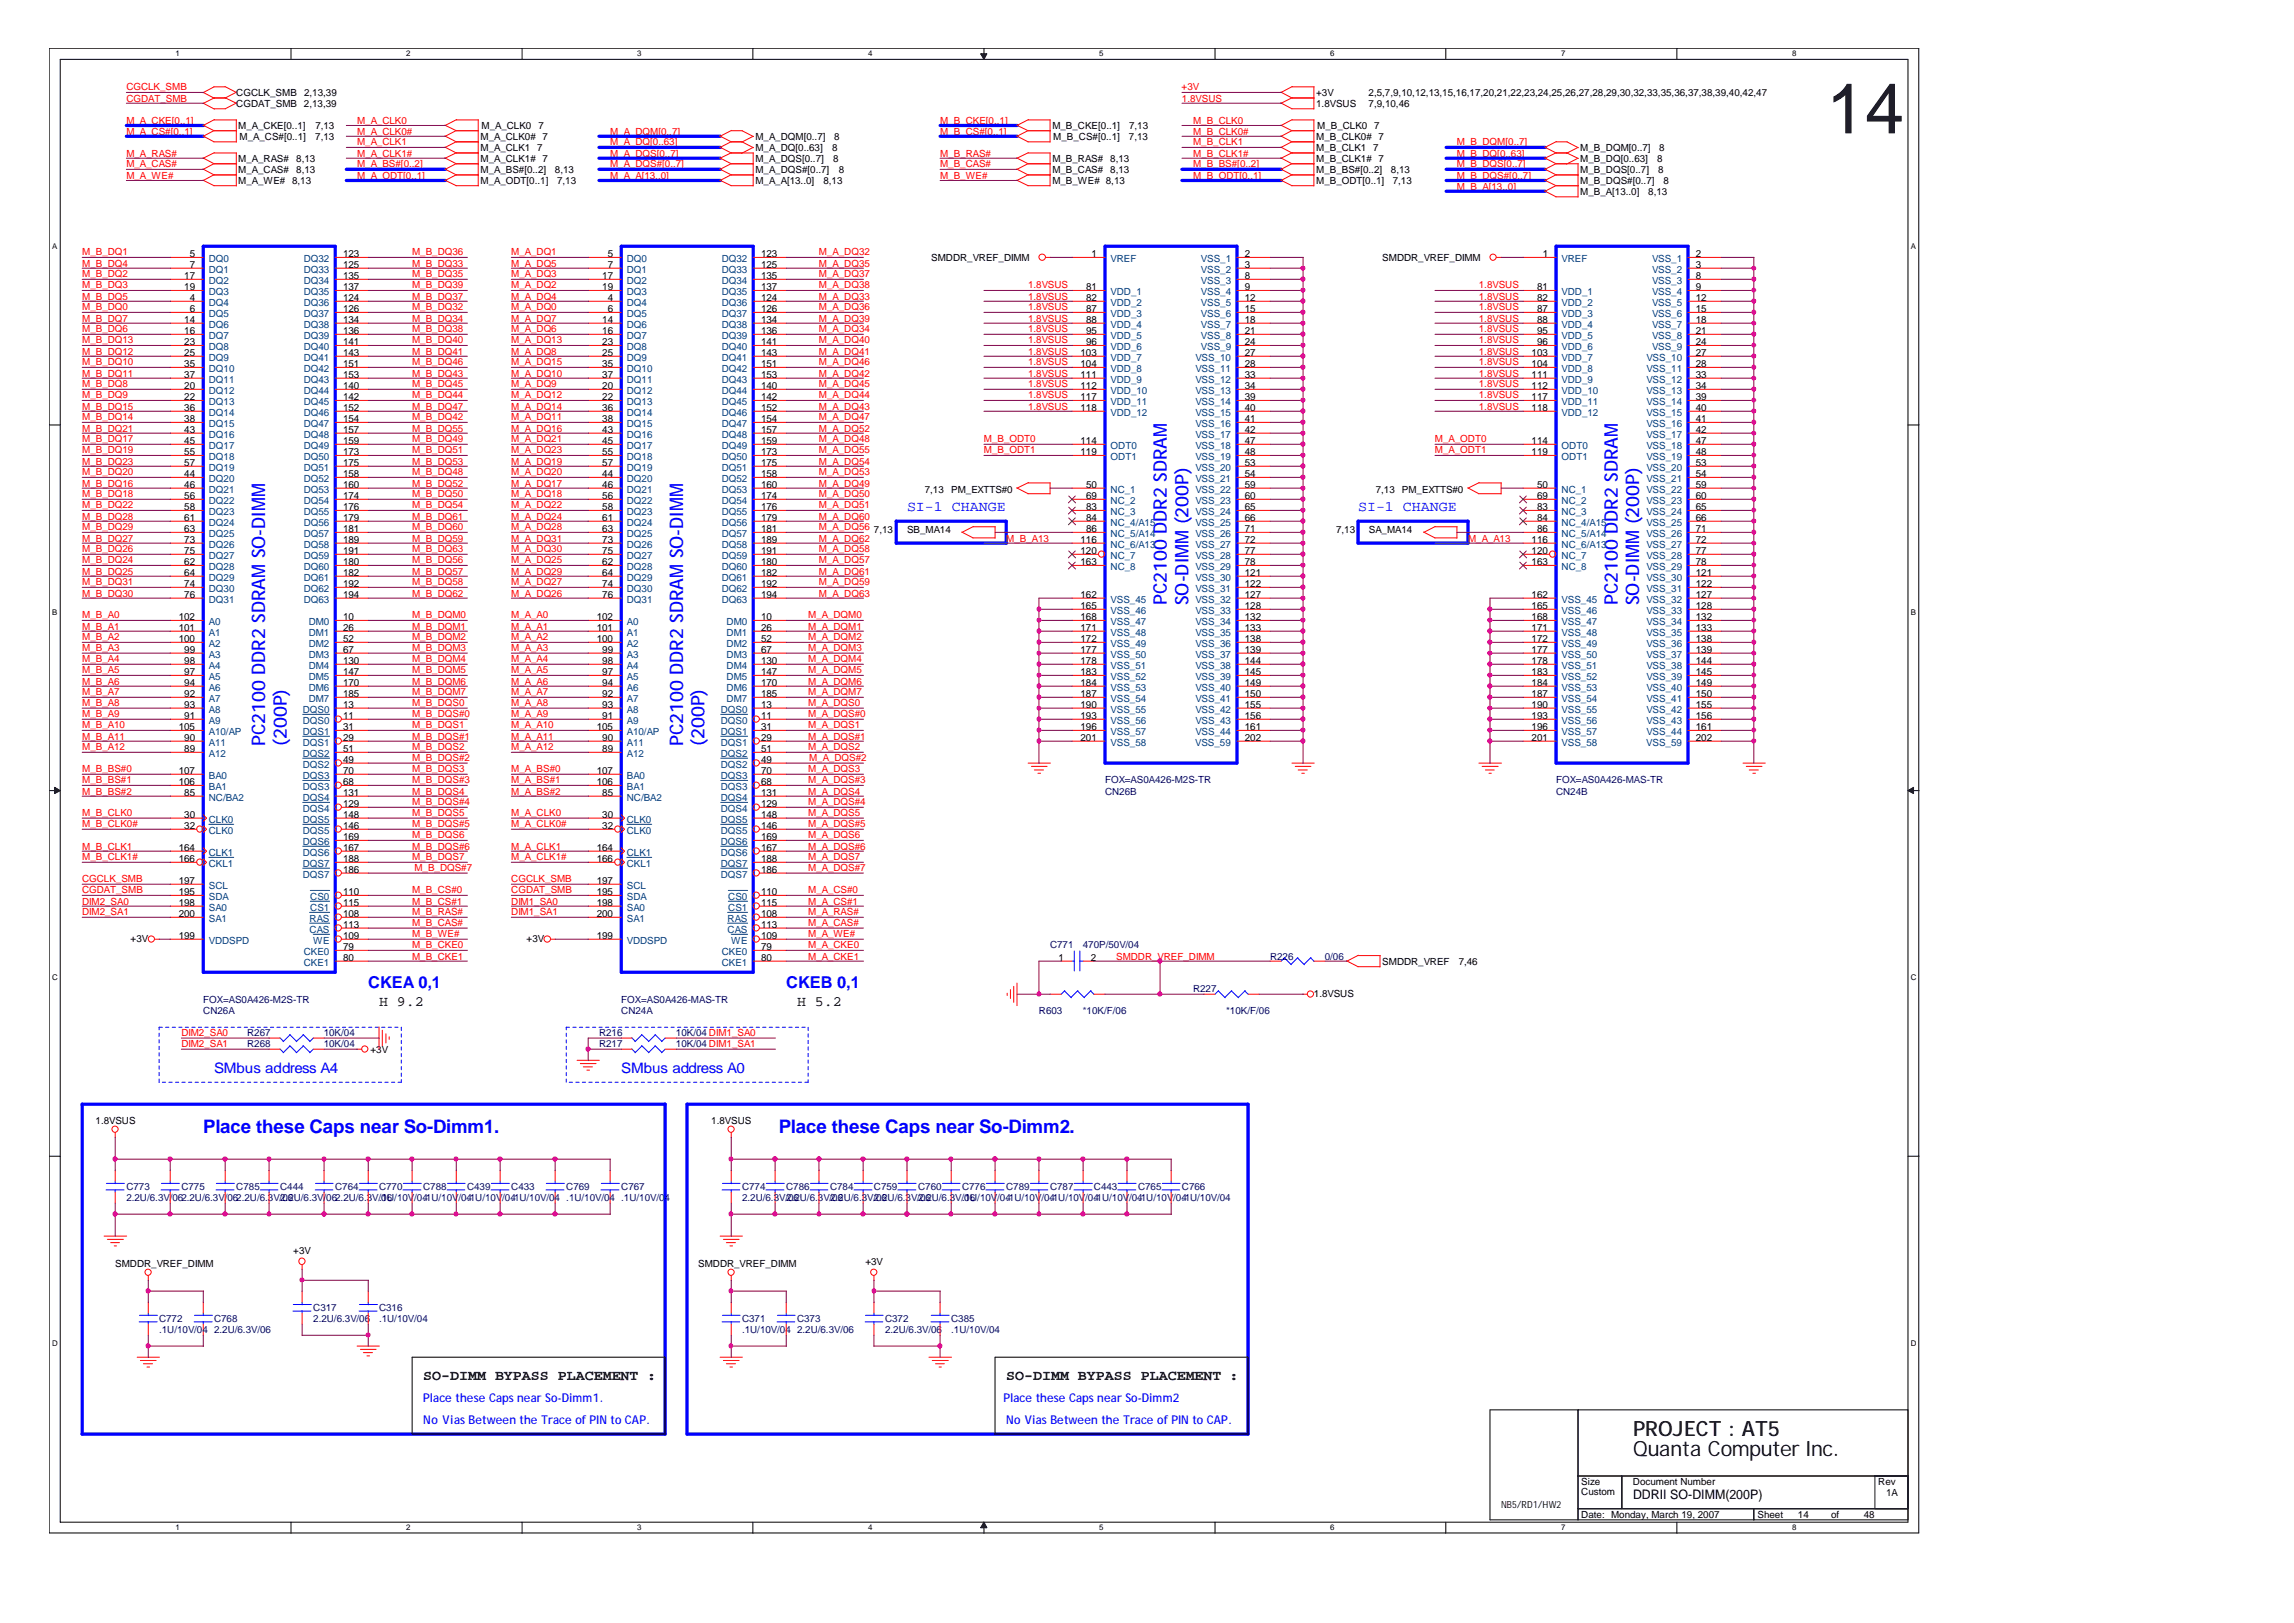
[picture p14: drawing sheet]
<svg xmlns="http://www.w3.org/2000/svg" width="297mm" height="210mm" viewBox="0 0 297 210" stroke-linecap="round" stroke-linejoin="round" font-family="sans-serif">
<defs><g id="words">
<text font-size="9.1" x="236.2" y="17.2">14</text>
<g font-size="2.7">
<text x="211.2" y="185.8">PROJECT : AT5</text>
<text x="211.2" y="188.3">Quanta Computer Inc.</text>
</g>
<g font-size="2.4" fill="#00f">
<text x="150.9" y="78.2" transform="rotate(-90 150.9 78.2)">PC2100 DDR2 SDRAM</text>
<text x="153.7" y="78.2" transform="rotate(-90 153.7 78.2)">SO-DIMM (200P)</text>
<text x="209.3" y="78.2" transform="rotate(-90 209.3 78.2)">PC2100 DDR2 SDRAM</text>
<text x="212" y="78.2" transform="rotate(-90 212 78.2)">SO-DIMM (200P)</text>
<text x="34.3" y="96.4" transform="rotate(-90 34.3 96.4)">PC2100 DDR2 SDRAM SO-DIMM</text>
<text x="37.1" y="96.4" transform="rotate(-90 37.1 96.4)">(200P)</text>
<text x="88.3" y="96.4" transform="rotate(-90 88.3 96.4)">PC2100 DDR2 SDRAM SO-DIMM</text>
<text x="91.1" y="96.4" transform="rotate(-90 91.1 96.4)">(200P)</text>
<text x="26.3" y="146.5">Place these Caps near So-Dimm1.</text>
<text x="100.7" y="146.5">Place these Caps near So-Dimm2.</text>
</g>
<g font-size="2.1" fill="#00f">
<text x="47.6" y="127.7">CKEA 0,1</text>
<text x="101.7" y="127.7">CKEB 0,1</text>
</g>
<g font-size="1.9" fill="#00f">
<text x="117.3" y="66.1">SI-1 CHANGE</text>
<text x="175.6" y="66.1">SI-1 CHANGE</text>
<text x="27.7" y="138.8">SMbus address A4</text>
<text x="80.3" y="138.8">SMbus address A0</text>
</g>
<g font-size="1.9">
<text x="49" y="130.1">H 9.2</text>
<text x="103.1" y="130.1">H 5.2</text>
<text x="54.7" y="178.5">SO-DIMM BYPASS PLACEMENT :</text>
<text x="130.1" y="178.5">SO-DIMM BYPASS PLACEMENT :</text>
</g>
<text font-size="1.7" x="211.2" y="193.8">DDRII SO-DIMM(200P)</text>
<g font-size="1.6" fill="#00f">
<text x="54.7" y="184.2">No Vias Between the Trace of PIN to CAP.</text>
<text x="54.7" y="181.3">Place these Caps near So-Dimm1.</text>
<text x="129.8" y="181.3">Place these Caps near So-Dimm2</text>
<text x="130.1" y="184.2">No Vias Between the Trace of PIN to CAP.</text>
</g>
<g font-size="1.3" fill="#f00">
<text x="16.3" y="11.7">CGCLK_SMB</text>
<text x="152.8" y="11.7">+3V</text>
<text x="16.3" y="16">M_A_CKE[0..1]</text>
<text x="16.3" y="17.4">M_A_CS#[0..1]</text>
<text x="16.3" y="13.1">CGDAT_SMB</text>
<text x="46.2" y="17.4">M_A_CLK0#</text>
<text x="46.2" y="16">M_A_CLK0</text>
<text x="78.9" y="17.4">M_A_DQM[0..7]</text>
<text x="121.6" y="16">M_B_CKE[0..1]</text>
<text x="121.6" y="17.4">M_B_CS#[0..1]</text>
<text x="152.9" y="13.1">1.8VSUS</text>
<text x="154.3" y="16">M_B_CLK0</text>
<text x="154.3" y="17.4">M_B_CLK0#</text>
<text x="16.3" y="20.2">M_A_RAS#</text>
<text x="16.3" y="21.6">M_A_CAS#</text>
<text x="16.3" y="23.1">M_A_WE#</text>
<text x="46.2" y="21.6">M_A_BS#[0..2]</text>
<text x="46.2" y="23.1">M_A_ODT[0..1]</text>
<text x="46.2" y="20.2">M_A_CLK1#</text>
<text x="46.2" y="18.8">M_A_CLK1</text>
<text x="78.9" y="21.6">M_A_DQS#[0..7]</text>
<text x="78.9" y="20.2">M_A_DQS[0..7]</text>
<text x="78.9" y="23.1">M_A_A[13..0]</text>
<text x="78.9" y="18.8">M_A_DQ[0..63]</text>
<text x="121.6" y="21.6">M_B_CAS#</text>
<text x="121.6" y="23.1">M_B_WE#</text>
<text x="121.6" y="20.2">M_B_RAS#</text>
<text x="154.3" y="18.8">M_B_CLK1</text>
<text x="154.3" y="20.2">M_B_CLK1#</text>
<text x="154.3" y="21.6">M_B_BS#[0..2]</text>
<text x="154.3" y="23.1">M_B_ODT[0..1]</text>
<text x="188.4" y="20.2">M_B_DQ[0..63]</text>
<text x="188.4" y="21.6">M_B_DQS[0..7]</text>
<text x="188.4" y="23.1">M_B_DQS#[0..7]</text>
<text x="188.4" y="18.8">M_B_DQM[0..7]</text>
<text x="188.4" y="24.5">M_B_A[13..0]</text>
<text x="10.6" y="33">M_B_DQ1</text>
<text x="10.6" y="34.5">M_B_DQ4</text>
<text x="10.6" y="35.9">M_B_DQ2</text>
<text x="53.3" y="33">M_B_DQ36</text>
<text x="53.3" y="34.5">M_B_DQ33</text>
<text x="53.3" y="35.9">M_B_DQ35</text>
<text x="66.1" y="34.5">M_A_DQ5</text>
<text x="66.1" y="35.9">M_A_DQ3</text>
<text x="66.1" y="33">M_A_DQ1</text>
<text x="105.9" y="33">M_A_DQ32</text>
<text x="105.9" y="34.5">M_A_DQ35</text>
<text x="105.9" y="35.9">M_A_DQ37</text>
<text x="10.6" y="40.1">M_B_DQ0</text>
<text x="10.6" y="41.6">M_B_DQ7</text>
<text x="10.6" y="38.7">M_B_DQ5</text>
<text x="10.6" y="37.3">M_B_DQ3</text>
<text x="53.3" y="40.1">M_B_DQ32</text>
<text x="53.3" y="38.7">M_B_DQ37</text>
<text x="53.3" y="37.3">M_B_DQ39</text>
<text x="53.3" y="41.6">M_B_DQ34</text>
<text x="66.1" y="40.1">M_A_DQ0</text>
<text x="66.1" y="37.3">M_A_DQ2</text>
<text x="66.1" y="38.7">M_A_DQ4</text>
<text x="66.1" y="41.6">M_A_DQ7</text>
<text x="105.9" y="40.1">M_A_DQ36</text>
<text x="105.9" y="37.3">M_A_DQ38</text>
<text x="105.9" y="41.6">M_A_DQ39</text>
<text x="105.9" y="38.7">M_A_DQ33</text>
<text x="133" y="38.7">1.8VSUS</text>
<text x="133" y="40.1">1.8VSUS</text>
<text x="133" y="41.6">1.8VSUS</text>
<text x="133" y="37.3">1.8VSUS</text>
<text x="191.3" y="37.3">1.8VSUS</text>
<text x="191.3" y="40.1">1.8VSUS</text>
<text x="191.3" y="41.6">1.8VSUS</text>
<text x="191.3" y="38.7">1.8VSUS</text>
<text x="10.6" y="45.9">M_B_DQ12</text>
<text x="10.6" y="43">M_B_DQ6</text>
<text x="10.6" y="47.3">M_B_DQ10</text>
<text x="10.6" y="44.4">M_B_DQ13</text>
<text x="53.3" y="44.4">M_B_DQ40</text>
<text x="53.3" y="47.3">M_B_DQ46</text>
<text x="53.3" y="45.9">M_B_DQ41</text>
<text x="53.3" y="43">M_B_DQ38</text>
<text x="66.1" y="47.3">M_A_DQ15</text>
<text x="66.1" y="44.4">M_A_DQ13</text>
<text x="66.1" y="45.9">M_A_DQ8</text>
<text x="66.1" y="43">M_A_DQ6</text>
<text x="105.9" y="44.4">M_A_DQ40</text>
<text x="105.9" y="45.9">M_A_DQ41</text>
<text x="105.9" y="47.3">M_A_DQ46</text>
<text x="105.9" y="43">M_A_DQ34</text>
<text x="133" y="47.3">1.8VSUS</text>
<text x="133" y="45.9">1.8VSUS</text>
<text x="133" y="43">1.8VSUS</text>
<text x="133" y="44.4">1.8VSUS</text>
<text x="191.3" y="43">1.8VSUS</text>
<text x="191.3" y="45.9">1.8VSUS</text>
<text x="191.3" y="44.4">1.8VSUS</text>
<text x="191.3" y="47.3">1.8VSUS</text>
<text x="10.6" y="50.1">M_B_DQ8</text>
<text x="10.6" y="51.5">M_B_DQ9</text>
<text x="10.6" y="48.7">M_B_DQ11</text>
<text x="10.6" y="53">M_B_DQ15</text>
<text x="53.3" y="50.1">M_B_DQ45</text>
<text x="53.3" y="51.5">M_B_DQ44</text>
<text x="53.3" y="48.7">M_B_DQ43</text>
<text x="53.3" y="53">M_B_DQ47</text>
<text x="66.1" y="53">M_A_DQ14</text>
<text x="66.1" y="48.7">M_A_DQ10</text>
<text x="66.1" y="51.5">M_A_DQ12</text>
<text x="66.1" y="50.1">M_A_DQ9</text>
<text x="105.9" y="53">M_A_DQ43</text>
<text x="105.9" y="51.5">M_A_DQ44</text>
<text x="105.9" y="48.7">M_A_DQ42</text>
<text x="105.9" y="50.1">M_A_DQ45</text>
<text x="133" y="51.5">1.8VSUS</text>
<text x="133" y="48.7">1.8VSUS</text>
<text x="133" y="50.1">1.8VSUS</text>
<text x="133" y="53">1.8VSUS</text>
<text x="191.3" y="50.1">1.8VSUS</text>
<text x="191.3" y="53">1.8VSUS</text>
<text x="191.3" y="51.5">1.8VSUS</text>
<text x="191.3" y="48.7">1.8VSUS</text>
<text x="10.6" y="54.4">M_B_DQ14</text>
<text x="10.6" y="58.6">M_B_DQ19</text>
<text x="10.6" y="55.8">M_B_DQ21</text>
<text x="10.6" y="57.2">M_B_DQ17</text>
<text x="53.3" y="54.4">M_B_DQ42</text>
<text x="53.3" y="55.8">M_B_DQ55</text>
<text x="53.3" y="58.6">M_B_DQ51</text>
<text x="53.3" y="57.2">M_B_DQ49</text>
<text x="66.1" y="57.2">M_A_DQ21</text>
<text x="66.1" y="58.6">M_A_DQ23</text>
<text x="66.1" y="54.4">M_A_DQ11</text>
<text x="66.1" y="55.8">M_A_DQ16</text>
<text x="105.9" y="58.6">M_A_DQ55</text>
<text x="105.9" y="54.4">M_A_DQ47</text>
<text x="105.9" y="57.2">M_A_DQ48</text>
<text x="105.9" y="55.8">M_A_DQ52</text>
<text x="127.3" y="58.6">M_B_ODT1</text>
<text x="127.3" y="57.2">M_B_ODT0</text>
<text x="185.6" y="57.2">M_A_ODT0</text>
<text x="185.6" y="58.6">M_A_ODT1</text>
<text x="10.6" y="62.9">M_B_DQ16</text>
<text x="10.6" y="65.8">M_B_DQ22</text>
<text x="10.6" y="64.3">M_B_DQ18</text>
<text x="10.6" y="61.5">M_B_DQ20</text>
<text x="10.6" y="60.1">M_B_DQ23</text>
<text x="53.3" y="62.9">M_B_DQ52</text>
<text x="53.3" y="61.5">M_B_DQ48</text>
<text x="53.3" y="65.8">M_B_DQ54</text>
<text x="53.3" y="64.3">M_B_DQ50</text>
<text x="53.3" y="60.1">M_B_DQ53</text>
<text x="66.1" y="64.3">M_A_DQ18</text>
<text x="66.1" y="65.8">M_A_DQ22</text>
<text x="66.1" y="61.5">M_A_DQ20</text>
<text x="66.1" y="60.1">M_A_DQ19</text>
<text x="66.1" y="62.9">M_A_DQ17</text>
<text x="105.9" y="61.5">M_A_DQ53</text>
<text x="105.9" y="64.3">M_A_DQ50</text>
<text x="105.9" y="65.8">M_A_DQ51</text>
<text x="105.9" y="60.1">M_A_DQ54</text>
<text x="105.9" y="62.9">M_A_DQ49</text>
<text x="10.6" y="70">M_B_DQ27</text>
<text x="10.6" y="71.4">M_B_DQ26</text>
<text x="10.6" y="68.6">M_B_DQ29</text>
<text x="10.6" y="67.2">M_B_DQ28</text>
<text x="53.3" y="71.4">M_B_DQ63</text>
<text x="53.3" y="68.6">M_B_DQ60</text>
<text x="53.3" y="70">M_B_DQ59</text>
<text x="53.3" y="67.2">M_B_DQ61</text>
<text x="66.1" y="67.2">M_A_DQ24</text>
<text x="66.1" y="71.4">M_A_DQ30</text>
<text x="66.1" y="70">M_A_DQ31</text>
<text x="66.1" y="68.6">M_A_DQ28</text>
<text x="105.9" y="67.2">M_A_DQ60</text>
<text x="105.9" y="71.4">M_A_DQ58</text>
<text x="105.9" y="70">M_A_DQ62</text>
<text x="105.9" y="68.6">M_A_DQ56</text>
<text x="130.1" y="70">M_B_A13</text>
<text x="189.9" y="70">M_A_A13</text>
<text x="10.6" y="74.3">M_B_DQ25</text>
<text x="10.6" y="72.9">M_B_DQ24</text>
<text x="10.6" y="77.1">M_B_DQ30</text>
<text x="10.6" y="75.7">M_B_DQ31</text>
<text x="53.3" y="75.7">M_B_DQ58</text>
<text x="53.3" y="74.3">M_B_DQ57</text>
<text x="53.3" y="77.1">M_B_DQ62</text>
<text x="53.3" y="72.9">M_B_DQ56</text>
<text x="66.1" y="75.7">M_A_DQ27</text>
<text x="66.1" y="72.9">M_A_DQ25</text>
<text x="66.1" y="74.3">M_A_DQ29</text>
<text x="66.1" y="77.1">M_A_DQ26</text>
<text x="105.9" y="72.9">M_A_DQ57</text>
<text x="105.9" y="74.3">M_A_DQ61</text>
<text x="105.9" y="77.1">M_A_DQ63</text>
<text x="105.9" y="75.7">M_A_DQ59</text>
<text x="10.6" y="82.8">M_B_A2</text>
<text x="10.6" y="80">M_B_A0</text>
<text x="10.6" y="81.4">M_B_A1</text>
<text x="53.3" y="82.8">M_B_DQM2</text>
<text x="53.3" y="80">M_B_DQM0</text>
<text x="53.3" y="81.4">M_B_DQM1</text>
<text x="66.1" y="80">M_A_A0</text>
<text x="66.1" y="81.4">M_A_A1</text>
<text x="66.1" y="82.8">M_A_A2</text>
<text x="104.5" y="81.4">M_A_DQM1</text>
<text x="104.5" y="80">M_A_DQM0</text>
<text x="104.5" y="82.8">M_A_DQM2</text>
<text x="10.6" y="84.3">M_B_A3</text>
<text x="10.6" y="87.1">M_B_A5</text>
<text x="10.6" y="85.7">M_B_A4</text>
<text x="10.6" y="89.9">M_B_A7</text>
<text x="10.6" y="88.5">M_B_A6</text>
<text x="53.3" y="89.9">M_B_DQM7</text>
<text x="53.3" y="88.5">M_B_DQM6</text>
<text x="53.3" y="87.1">M_B_DQM5</text>
<text x="53.3" y="85.7">M_B_DQM4</text>
<text x="53.3" y="84.3">M_B_DQM3</text>
<text x="66.1" y="88.5">M_A_A6</text>
<text x="66.1" y="87.1">M_A_A5</text>
<text x="66.1" y="84.3">M_A_A3</text>
<text x="66.1" y="85.7">M_A_A4</text>
<text x="66.1" y="89.9">M_A_A7</text>
<text x="104.5" y="84.3">M_A_DQM3</text>
<text x="104.5" y="87.1">M_A_DQM5</text>
<text x="104.5" y="89.9">M_A_DQM7</text>
<text x="104.5" y="85.7">M_A_DQM4</text>
<text x="104.5" y="88.5">M_A_DQM6</text>
<text x="10.6" y="95.6">M_B_A11</text>
<text x="10.6" y="91.4">M_B_A8</text>
<text x="10.6" y="92.8">M_B_A9</text>
<text x="10.6" y="94.2">M_B_A10</text>
<text x="53.3" y="92.8">M_B_DQS#0</text>
<text x="53.3" y="95.6">M_B_DQS#1</text>
<text x="53.3" y="91.4">M_B_DQS0</text>
<text x="53.3" y="94.2">M_B_DQS1</text>
<text x="66.1" y="94.2">M_A_A10</text>
<text x="66.1" y="91.4">M_A_A8</text>
<text x="66.1" y="95.6">M_A_A11</text>
<text x="66.1" y="92.8">M_A_A9</text>
<text x="104.5" y="91.4">M_A_DQS0</text>
<text x="104.5" y="95.6">M_A_DQS#1</text>
<text x="104.5" y="94.2">M_A_DQS1</text>
<text x="104.5" y="92.8">M_A_DQS#0</text>
<text x="10.6" y="97">M_B_A12</text>
<text x="10.6" y="101.3">M_B_BS#1</text>
<text x="10.6" y="99.9">M_B_BS#0</text>
<text x="53.3" y="99.9">M_B_DQS3</text>
<text x="53.3" y="98.5">M_B_DQS#2</text>
<text x="53.3" y="97">M_B_DQS2</text>
<text x="53.3" y="101.3">M_B_DQS#3</text>
<text x="66.1" y="97">M_A_A12</text>
<text x="66.1" y="101.3">M_A_BS#1</text>
<text x="66.1" y="99.9">M_A_BS#0</text>
<text x="104.5" y="97">M_A_DQS2</text>
<text x="104.5" y="99.9">M_A_DQS3</text>
<text x="104.5" y="101.3">M_A_DQS#3</text>
<text x="104.6" y="98.5">M_A_DQS#2</text>
<text x="10.6" y="102.8">M_B_BS#2</text>
<text x="10.6" y="107">M_B_CLK0#</text>
<text x="10.6" y="105.6">M_B_CLK0</text>
<text x="53.3" y="105.6">M_B_DQS5</text>
<text x="53.3" y="102.8">M_B_DQS4</text>
<text x="53.3" y="104.2">M_B_DQS#4</text>
<text x="53.3" y="107">M_B_DQS#5</text>
<text x="66.1" y="105.6">M_A_CLK0</text>
<text x="66.1" y="102.8">M_A_BS#2</text>
<text x="66.1" y="107">M_A_CLK0#</text>
<text x="104.5" y="102.8">M_A_DQS4</text>
<text x="104.5" y="104.2">M_A_DQS#4</text>
<text x="104.5" y="107">M_A_DQS#5</text>
<text x="104.5" y="105.6">M_A_DQS5</text>
<text x="10.6" y="111.3">M_B_CLK1#</text>
<text x="10.6" y="109.9">M_B_CLK1</text>
<text x="53.3" y="108.4">M_B_DQS6</text>
<text x="53.3" y="109.9">M_B_DQS#6</text>
<text x="53.3" y="111.3">M_B_DQS7</text>
<text x="53.6" y="112.7">M_B_DQS#7</text>
<text x="66.1" y="109.9">M_A_CLK1</text>
<text x="66.1" y="111.3">M_A_CLK1#</text>
<text x="104.5" y="111.3">M_A_DQS7</text>
<text x="104.5" y="108.4">M_A_DQS6</text>
<text x="104.5" y="112.7">M_A_DQS#7</text>
<text x="104.5" y="109.9">M_A_DQS#6</text>
<text x="10.6" y="114.1">CGCLK_SMB</text>
<text x="10.6" y="115.5">CGDAT_SMB</text>
<text x="10.6" y="117">DIM2_SA0</text>
<text x="10.6" y="118.4">DIM2_SA1</text>
<text x="53.3" y="115.5">M_B_CS#0</text>
<text x="53.3" y="119.8">M_B_CAS#</text>
<text x="53.3" y="118.4">M_B_RAS#</text>
<text x="53.3" y="117">M_B_CS#1</text>
<text x="66.1" y="118.4">DIM1_SA1</text>
<text x="66.1" y="114.1">CGCLK_SMB</text>
<text x="66.1" y="115.5">CGDAT_SMB</text>
<text x="66.1" y="117">DIM1_SA0</text>
<text x="104.5" y="118.4">M_A_RAS#</text>
<text x="104.5" y="115.5">M_A_CS#0</text>
<text x="104.5" y="117">M_A_CS#1</text>
<text x="104.5" y="119.8">M_A_CAS#</text>
<text x="53.3" y="122.7">M_B_CKE0</text>
<text x="53.3" y="121.2">M_B_WE#</text>
<text x="53.3" y="124.1">M_B_CKE1</text>
<text x="104.5" y="122.7">M_A_CKE0</text>
<text x="104.5" y="121.2">M_A_WE#</text>
<text x="104.5" y="124.1">M_A_CKE1</text>
<text x="144.4" y="124.1">SMDDR_VREF_DIMM</text>
<text x="23.5" y="134">DIM2_SA0</text>
<text x="23.5" y="135.4">DIM2_SA1</text>
</g>
<g font-size="1.3">
<text x="30.6" y="13.9">CGDAT_SMB 2,13,39</text>
<text x="30.6" y="12.4">CGCLK_SMB</text>
<text x="30.8" y="16.7">M_A_CKE[0..1]</text>
<text x="39.3" y="12.4">2,13,39</text>
<text x="40.8" y="16.7">7,13</text>
<text x="62.3" y="16.7">M_A_CLK0</text>
<text x="69.6" y="16.7">7</text>
<text x="136.1" y="16.7">M_B_CKE[0..1]</text>
<text x="146" y="16.7">7,13</text>
<text x="170.2" y="12.4">+3V</text>
<text x="170.2" y="13.9">1.8VSUS</text>
<text x="170.3" y="16.7">M_B_CLK0 7</text>
<text x="177" y="12.4">2,5,7,9,10,12,13,15,16,17,20,21,22,23,24,25,26,27,28,29,30,32,33,35,36,37,38,39,40,42,47</text>
<text x="177" y="13.9">7,9,10,46</text>
<text x="30.8" y="22.4">M_A_CAS#</text>
<text x="30.8" y="21">M_A_RAS#</text>
<text x="30.8" y="23.8">M_A_WE# 8,13</text>
<text x="31" y="18.1">M_A_CS#[0..1]</text>
<text x="38.3" y="22.4">8,13</text>
<text x="38.3" y="21">8,13</text>
<text x="40.8" y="18.1">7,13</text>
<text x="62.1" y="21">M_A_CLK1# 7</text>
<text x="62.1" y="19.5">M_A_CLK1 7</text>
<text x="62.1" y="18.1">M_A_CLK0# 7</text>
<text x="62.1" y="23.8">M_A_ODT[0..1]</text>
<text x="62.1" y="22.4">M_A_BS#[0..2]</text>
<text x="71.8" y="22.4">8,13</text>
<text x="72.1" y="23.8">7,13</text>
<text x="97.7" y="22.4">M_A_DQS#[0..7]</text>
<text x="97.7" y="18.1">M_A_DQM[0..7]</text>
<text x="97.7" y="19.5">M_A_DQ[0..63]</text>
<text x="97.7" y="21">M_A_DQS[0..7]</text>
<text x="97.7" y="23.8">M_A_A[13..0]</text>
<text x="106.5" y="23.8">8,13</text>
<text x="107.6" y="19.5">8</text>
<text x="107.8" y="21">8</text>
<text x="107.9" y="18.1">8</text>
<text x="108.5" y="22.4">8</text>
<text x="136.1" y="21">M_B_RAS#</text>
<text x="136.1" y="22.4">M_B_CAS#</text>
<text x="136.1" y="23.8">M_B_WE# 8,13</text>
<text x="136.2" y="18.1">M_B_CS#[0..1]</text>
<text x="143.6" y="21">8,13</text>
<text x="143.6" y="22.4">8,13</text>
<text x="146" y="18.1">7,13</text>
<text x="170.2" y="21">M_B_CLK1# 7</text>
<text x="170.2" y="23.8">M_B_ODT[0..1]</text>
<text x="170.2" y="22.4">M_B_BS#[0..2]</text>
<text x="170.2" y="18.1">M_B_CLK0# 7</text>
<text x="170.2" y="19.5">M_B_CLK1 7</text>
<text x="179.9" y="22.4">8,13</text>
<text x="180.1" y="23.8">7,13</text>
<text x="204.4" y="23.8">M_B_DQS#[0..7]</text>
<text x="204.4" y="22.4">M_B_DQS[0..7]</text>
<text x="204.4" y="21">M_B_DQ[0..63]</text>
<text x="204.4" y="19.5">M_B_DQM[0..7]</text>
<text x="214.3" y="21">8</text>
<text x="214.5" y="22.4">8</text>
<text x="214.6" y="19.5">8</text>
<text x="215.2" y="23.8">8</text>
<text x="204.4" y="25.2">M_B_A[13..0]</text>
<text x="213.2" y="25.2">8,13</text>
<text x="24.6" y="33.2">5</text>
<text x="24.6" y="34.6">7</text>
<text x="44.4" y="33.2">123</text>
<text x="44.4" y="34.6">125</text>
<text x="78.6" y="33.2">5</text>
<text x="78.6" y="34.6">7</text>
<text x="98.4" y="33.2">123</text>
<text x="98.4" y="34.6">125</text>
<text x="120.4" y="33.8">SMDDR_VREF_DIMM</text>
<text x="141.2" y="33.2">1</text>
<text x="161" y="33.2">2</text>
<text x="161" y="34.6">3</text>
<text x="178.8" y="33.8">SMDDR_VREF_DIMM</text>
<text x="199.5" y="33.2">1</text>
<text x="219.3" y="33.2">2</text>
<text x="219.3" y="34.6">3</text>
<text x="23.8" y="36.1">17</text>
<text x="23.8" y="41.8">14</text>
<text x="23.8" y="37.5">19</text>
<text x="24.6" y="40.4">6</text>
<text x="24.6" y="38.9">4</text>
<text x="44.4" y="36.1">135</text>
<text x="44.4" y="41.8">134</text>
<text x="44.4" y="38.9">124</text>
<text x="44.4" y="37.5">137</text>
<text x="44.4" y="40.4">126</text>
<text x="77.9" y="36.1">17</text>
<text x="77.9" y="41.8">14</text>
<text x="77.9" y="37.5">19</text>
<text x="78.6" y="40.4">6</text>
<text x="78.6" y="38.9">4</text>
<text x="98.4" y="36.1">135</text>
<text x="98.4" y="41.8">134</text>
<text x="98.4" y="38.9">124</text>
<text x="98.4" y="37.5">137</text>
<text x="98.4" y="40.4">126</text>
<text x="140.5" y="37.5">81</text>
<text x="140.5" y="38.9">82</text>
<text x="140.5" y="40.4">87</text>
<text x="140.5" y="41.8">88</text>
<text x="161" y="36.1">8</text>
<text x="161" y="37.5">9</text>
<text x="161" y="38.9">12</text>
<text x="161" y="40.4">15</text>
<text x="161" y="41.8">18</text>
<text x="198.8" y="37.5">81</text>
<text x="198.8" y="38.9">82</text>
<text x="198.8" y="40.4">87</text>
<text x="198.8" y="41.8">88</text>
<text x="219.3" y="36.1">8</text>
<text x="219.3" y="37.5">9</text>
<text x="219.3" y="38.9">12</text>
<text x="219.3" y="40.4">15</text>
<text x="219.3" y="41.8">18</text>
<text x="23.8" y="44.6">23</text>
<text x="23.8" y="46">25</text>
<text x="23.8" y="47.5">35</text>
<text x="23.8" y="43.2">16</text>
<text x="44.4" y="43.2">136</text>
<text x="44.4" y="44.6">141</text>
<text x="44.4" y="47.5">151</text>
<text x="44.4" y="46">143</text>
<text x="77.9" y="44.6">23</text>
<text x="77.9" y="46">25</text>
<text x="77.9" y="47.5">35</text>
<text x="77.9" y="43.2">16</text>
<text x="98.4" y="43.2">136</text>
<text x="98.4" y="44.6">141</text>
<text x="98.4" y="47.5">151</text>
<text x="98.4" y="46">143</text>
<text x="139.7" y="46">103</text>
<text x="139.7" y="47.5">104</text>
<text x="140.5" y="43.2">95</text>
<text x="140.5" y="44.6">96</text>
<text x="161" y="43.2">21</text>
<text x="161" y="44.6">24</text>
<text x="161" y="46">27</text>
<text x="161" y="47.5">28</text>
<text x="198.1" y="46">103</text>
<text x="198.1" y="47.5">104</text>
<text x="198.8" y="43.2">95</text>
<text x="198.8" y="44.6">96</text>
<text x="219.3" y="43.2">21</text>
<text x="219.3" y="44.6">24</text>
<text x="219.3" y="46">27</text>
<text x="219.3" y="47.5">28</text>
<text x="23.8" y="50.3">20</text>
<text x="23.8" y="48.9">37</text>
<text x="23.8" y="51.7">22</text>
<text x="23.8" y="53.1">36</text>
<text x="44.4" y="50.3">140</text>
<text x="44.4" y="48.9">153</text>
<text x="44.4" y="51.7">142</text>
<text x="44.4" y="53.1">152</text>
<text x="77.9" y="50.3">20</text>
<text x="77.9" y="48.9">37</text>
<text x="77.9" y="51.7">22</text>
<text x="77.9" y="53.1">36</text>
<text x="98.4" y="50.3">140</text>
<text x="98.4" y="48.9">153</text>
<text x="98.4" y="51.7">142</text>
<text x="98.4" y="53.1">152</text>
<text x="139.7" y="48.9">111</text>
<text x="139.7" y="50.3">112</text>
<text x="139.7" y="51.7">117</text>
<text x="139.7" y="53.1">118</text>
<text x="161" y="48.9">33</text>
<text x="161" y="50.3">34</text>
<text x="161" y="51.7">39</text>
<text x="161" y="53.1">40</text>
<text x="198.1" y="48.9">111</text>
<text x="198.1" y="50.3">112</text>
<text x="198.1" y="51.7">117</text>
<text x="198.1" y="53.1">118</text>
<text x="219.3" y="48.9">33</text>
<text x="219.3" y="50.3">34</text>
<text x="219.3" y="51.7">39</text>
<text x="219.3" y="53.1">40</text>
<text x="23.8" y="56">43</text>
<text x="23.8" y="58.9">55</text>
<text x="23.8" y="57.4">45</text>
<text x="23.8" y="54.6">38</text>
<text x="44.4" y="54.6">154</text>
<text x="44.4" y="56">157</text>
<text x="44.4" y="57.4">159</text>
<text x="44.4" y="58.9">173</text>
<text x="77.9" y="56">43</text>
<text x="77.9" y="58.9">55</text>
<text x="77.9" y="57.4">45</text>
<text x="77.9" y="54.6">38</text>
<text x="98.4" y="54.6">154</text>
<text x="98.4" y="56">157</text>
<text x="98.4" y="57.4">159</text>
<text x="98.4" y="58.9">173</text>
<text x="139.7" y="57.4">114</text>
<text x="139.7" y="58.9">119</text>
<text x="161" y="54.6">41</text>
<text x="161" y="56">42</text>
<text x="161" y="57.4">47</text>
<text x="161" y="58.9">48</text>
<text x="198.1" y="57.4">114</text>
<text x="198.1" y="58.9">119</text>
<text x="219.3" y="54.6">41</text>
<text x="219.3" y="56">42</text>
<text x="219.3" y="57.4">47</text>
<text x="219.3" y="58.9">48</text>
<text x="23.8" y="61.7">44</text>
<text x="23.8" y="64.5">56</text>
<text x="23.8" y="60.3">57</text>
<text x="23.8" y="63.1">46</text>
<text x="23.8" y="66">58</text>
<text x="44.4" y="60.3">175</text>
<text x="44.4" y="66">176</text>
<text x="44.4" y="61.7">158</text>
<text x="44.4" y="63.1">160</text>
<text x="44.4" y="64.5">174</text>
<text x="77.9" y="61.7">44</text>
<text x="77.9" y="64.5">56</text>
<text x="77.9" y="60.3">57</text>
<text x="77.9" y="63.1">46</text>
<text x="77.9" y="66">58</text>
<text x="98.4" y="60.3">175</text>
<text x="98.4" y="66">176</text>
<text x="98.4" y="61.7">158</text>
<text x="98.4" y="63.1">160</text>
<text x="98.4" y="64.5">174</text>
<text x="119.6" y="63.8">7,13</text>
<text x="123" y="63.8">PM_EXTTS#0</text>
<text x="140.5" y="63.1">50</text>
<text x="140.5" y="64.5">69</text>
<text x="140.5" y="66">83</text>
<text x="161" y="60.3">53</text>
<text x="161" y="61.7">54</text>
<text x="161" y="63.1">59</text>
<text x="161" y="64.5">60</text>
<text x="161" y="66">65</text>
<text x="177.9" y="63.8">7,13</text>
<text x="181.3" y="63.8">PM_EXTTS#0</text>
<text x="198.8" y="63.1">50</text>
<text x="198.8" y="64.5">69</text>
<text x="198.8" y="66">83</text>
<text x="219.3" y="60.3">53</text>
<text x="219.3" y="61.7">54</text>
<text x="219.3" y="63.1">59</text>
<text x="219.3" y="64.5">60</text>
<text x="219.3" y="66">65</text>
<text x="23.8" y="67.4">61</text>
<text x="23.8" y="70.2">73</text>
<text x="23.8" y="68.8">63</text>
<text x="23.8" y="71.6">75</text>
<text x="44.4" y="68.8">181</text>
<text x="44.4" y="70.2">189</text>
<text x="44.4" y="67.4">179</text>
<text x="44.4" y="71.6">191</text>
<text x="77.9" y="67.4">61</text>
<text x="77.9" y="70.2">73</text>
<text x="77.9" y="68.8">63</text>
<text x="77.9" y="71.6">75</text>
<text x="98.4" y="68.8">181</text>
<text x="98.4" y="70.2">189</text>
<text x="98.4" y="67.4">179</text>
<text x="98.4" y="71.6">191</text>
<text x="113" y="68.9">7,13</text>
<text x="117.3" y="68.9">SB_MA14</text>
<text x="139.7" y="70.2">116</text>
<text x="139.7" y="71.6">120</text>
<text x="140.5" y="67.4">84</text>
<text x="140.5" y="68.8">86</text>
<text x="161" y="67.4">66</text>
<text x="161" y="68.8">71</text>
<text x="161" y="70.2">72</text>
<text x="161" y="71.6">77</text>
<text x="172.8" y="68.9">7,13</text>
<text x="177" y="68.9">SA_MA14</text>
<text x="198.1" y="70.2">116</text>
<text x="198.1" y="71.6">120</text>
<text x="198.8" y="67.4">84</text>
<text x="198.8" y="68.8">86</text>
<text x="219.3" y="67.4">66</text>
<text x="219.3" y="68.8">71</text>
<text x="219.3" y="70.2">72</text>
<text x="219.3" y="71.6">77</text>
<text x="23.8" y="73.1">62</text>
<text x="23.8" y="75.9">74</text>
<text x="23.8" y="74.5">64</text>
<text x="23.8" y="77.3">76</text>
<text x="44.4" y="74.5">182</text>
<text x="44.4" y="77.3">194</text>
<text x="44.4" y="73.1">180</text>
<text x="44.4" y="75.9">192</text>
<text x="77.9" y="73.1">62</text>
<text x="77.9" y="75.9">74</text>
<text x="77.9" y="74.5">64</text>
<text x="77.9" y="77.3">76</text>
<text x="98.4" y="74.5">182</text>
<text x="98.4" y="77.3">194</text>
<text x="98.4" y="73.1">180</text>
<text x="98.4" y="75.9">192</text>
<text x="139.7" y="77.3">162</text>
<text x="139.7" y="73.1">163</text>
<text x="161" y="73.1">78</text>
<text x="161" y="74.5">121</text>
<text x="161" y="75.9">122</text>
<text x="161" y="77.3">127</text>
<text x="198.1" y="77.3">162</text>
<text x="198.1" y="73.1">163</text>
<text x="219.3" y="73.1">78</text>
<text x="219.3" y="74.5">121</text>
<text x="219.3" y="75.9">122</text>
<text x="219.3" y="77.3">127</text>
<text x="23.1" y="80.2">102</text>
<text x="23.1" y="81.6">101</text>
<text x="23.1" y="83">100</text>
<text x="44.4" y="81.6">26</text>
<text x="44.4" y="80.2">10</text>
<text x="44.4" y="83">52</text>
<text x="77.2" y="80.2">102</text>
<text x="77.2" y="81.6">101</text>
<text x="77.2" y="83">100</text>
<text x="98.4" y="81.6">26</text>
<text x="98.4" y="80.2">10</text>
<text x="98.4" y="83">52</text>
<text x="139.7" y="78.8">165</text>
<text x="139.7" y="80.2">168</text>
<text x="139.7" y="81.6">171</text>
<text x="139.7" y="83">172</text>
<text x="161" y="78.8">128</text>
<text x="161" y="80.2">132</text>
<text x="161" y="81.6">133</text>
<text x="161" y="83">138</text>
<text x="198.1" y="78.8">165</text>
<text x="198.1" y="80.2">168</text>
<text x="198.1" y="81.6">171</text>
<text x="198.1" y="83">172</text>
<text x="219.3" y="78.8">128</text>
<text x="219.3" y="80.2">132</text>
<text x="219.3" y="81.6">133</text>
<text x="219.3" y="83">138</text>
<text x="23.8" y="84.4">99</text>
<text x="23.8" y="87.3">97</text>
<text x="23.8" y="85.9">98</text>
<text x="23.8" y="88.7">94</text>
<text x="44.4" y="84.4">67</text>
<text x="44.4" y="85.9">130</text>
<text x="44.4" y="88.7">170</text>
<text x="44.4" y="87.3">147</text>
<text x="77.9" y="84.4">99</text>
<text x="77.9" y="87.3">97</text>
<text x="77.9" y="85.9">98</text>
<text x="77.9" y="88.7">94</text>
<text x="98.4" y="84.4">67</text>
<text x="98.4" y="85.9">130</text>
<text x="98.4" y="88.7">170</text>
<text x="98.4" y="87.3">147</text>
<text x="139.7" y="84.4">177</text>
<text x="139.7" y="85.9">178</text>
<text x="139.7" y="87.3">183</text>
<text x="139.7" y="88.7">184</text>
<text x="161" y="84.4">139</text>
<text x="161" y="85.9">144</text>
<text x="161" y="87.3">145</text>
<text x="161" y="88.7">149</text>
<text x="198.1" y="84.4">177</text>
<text x="198.1" y="85.9">178</text>
<text x="198.1" y="87.3">183</text>
<text x="198.1" y="88.7">184</text>
<text x="219.3" y="84.4">139</text>
<text x="219.3" y="85.9">144</text>
<text x="219.3" y="87.3">145</text>
<text x="219.3" y="88.7">149</text>
<text x="23.1" y="94.4">105</text>
<text x="23.8" y="91.5">93</text>
<text x="23.8" y="90.1">92</text>
<text x="23.8" y="93">91</text>
<text x="23.8" y="95.8">90</text>
<text x="44.4" y="93">11</text>
<text x="44.4" y="95.8">29</text>
<text x="44.4" y="94.4">31</text>
<text x="44.4" y="91.5">13</text>
<text x="44.4" y="90.1">185</text>
<text x="77.2" y="94.4">105</text>
<text x="77.9" y="91.5">93</text>
<text x="77.9" y="90.1">92</text>
<text x="77.9" y="93">91</text>
<text x="77.9" y="95.8">90</text>
<text x="98.4" y="93">11</text>
<text x="98.4" y="95.8">29</text>
<text x="98.4" y="94.4">31</text>
<text x="98.4" y="91.5">13</text>
<text x="98.4" y="90.1">185</text>
<text x="139.7" y="90.1">187</text>
<text x="139.7" y="91.5">190</text>
<text x="139.7" y="93">193</text>
<text x="139.7" y="94.4">196</text>
<text x="139.7" y="95.8">201</text>
<text x="161" y="90.1">150</text>
<text x="161" y="91.5">155</text>
<text x="161" y="93">156</text>
<text x="161" y="94.4">161</text>
<text x="161" y="95.8">202</text>
<text x="198.1" y="90.1">187</text>
<text x="198.1" y="91.5">190</text>
<text x="198.1" y="93">193</text>
<text x="198.1" y="94.4">196</text>
<text x="198.1" y="95.8">201</text>
<text x="219.3" y="90.1">150</text>
<text x="219.3" y="91.5">155</text>
<text x="219.3" y="93">156</text>
<text x="219.3" y="94.4">161</text>
<text x="219.3" y="95.8">202</text>
<text x="23.1" y="100.1">107</text>
<text x="23.1" y="101.5">106</text>
<text x="23.8" y="97.3">89</text>
<text x="44.4" y="98.7">49</text>
<text x="44.4" y="101.5">68</text>
<text x="44.4" y="100.1">70</text>
<text x="44.4" y="97.3">51</text>
<text x="77.2" y="100.1">107</text>
<text x="77.2" y="101.5">106</text>
<text x="77.9" y="97.3">89</text>
<text x="98.4" y="98.7">49</text>
<text x="98.4" y="101.5">68</text>
<text x="98.4" y="100.1">70</text>
<text x="98.4" y="97.3">51</text>
<text x="23.8" y="105.8">30</text>
<text x="23.8" y="107.2">32</text>
<text x="23.8" y="102.9">85</text>
<text x="44.4" y="104.4">129</text>
<text x="44.4" y="107.2">146</text>
<text x="44.4" y="105.8">148</text>
<text x="44.4" y="102.9">131</text>
<text x="77.9" y="105.8">30</text>
<text x="77.9" y="107.2">32</text>
<text x="77.9" y="102.9">85</text>
<text x="98.4" y="104.4">129</text>
<text x="98.4" y="107.2">146</text>
<text x="98.4" y="105.8">148</text>
<text x="98.4" y="102.9">131</text>
<text x="23.1" y="110">164</text>
<text x="23.1" y="111.5">166</text>
<text x="44.4" y="111.5">188</text>
<text x="44.4" y="108.6">169</text>
<text x="44.4" y="110">167</text>
<text x="44.4" y="112.9">186</text>
<text x="77.2" y="110">164</text>
<text x="77.2" y="111.5">166</text>
<text x="98.4" y="111.5">188</text>
<text x="98.4" y="108.6">169</text>
<text x="98.4" y="110">167</text>
<text x="98.4" y="112.9">186</text>
<text x="23.1" y="115.8">195</text>
<text x="23.1" y="114.3">197</text>
<text x="23.1" y="117.2">198</text>
<text x="23.1" y="118.6">200</text>
<text x="44.4" y="115.8">110</text>
<text x="44.4" y="118.6">108</text>
<text x="44.4" y="117.2">115</text>
<text x="44.4" y="120">113</text>
<text x="77.2" y="115.8">195</text>
<text x="77.2" y="114.3">197</text>
<text x="77.2" y="117.2">198</text>
<text x="77.2" y="118.6">200</text>
<text x="98.4" y="115.8">110</text>
<text x="98.4" y="118.6">108</text>
<text x="98.4" y="117.2">115</text>
<text x="98.4" y="120">113</text>
<text x="16.9" y="121.8">+3V</text>
<text x="23.1" y="121.4">199</text>
<text x="44.4" y="121.4">109</text>
<text x="44.4" y="122.9">79</text>
<text x="44.4" y="124.3">80</text>
<text x="68.1" y="121.8">+3V</text>
<text x="77.2" y="121.4">199</text>
<text x="98.4" y="121.4">109</text>
<text x="98.4" y="122.9">79</text>
<text x="98.4" y="124.3">80</text>
<text x="136.9" y="124.3">1</text>
<text x="141.1" y="124.3">2</text>
<text x="178.8" y="124.8">SMDDR_VREF</text>
<text x="188.7" y="124.8">7,46</text>
<text x="169.9" y="128.9">1.8VSUS</text>
<text x="47.9" y="136.2">+3V</text>
<text x="12.4" y="145.4">1.8VSUS</text>
<text x="92" y="145.4">1.8VSUS</text>
<text x="14.9" y="163.9">SMDDR_VREF_DIMM</text>
<text x="37.9" y="162.2">+3V</text>
<text x="90.3" y="163.9">SMDDR_VREF_DIMM</text>
<text x="111.9" y="163.6">+3V</text>
<text x="194.1" y="195">NB5/RD1/HW2</text>
<text x="204.5" y="193.4">Custom</text>
<text x="204.5" y="192.1">Size</text>
<text x="204.5" y="196.3">Date: Monday, March 19, 2007</text>
<text x="211.2" y="192.1">Document Number</text>
<text x="227.3" y="196.3">Sheet</text>
<text x="232.5" y="196.3">14</text>
<text x="236.8" y="196.3">of</text>
<text x="241" y="196.3">48</text>
<text x="242.9" y="192.1">Rev</text>
<text x="243.9" y="193.5">1A</text>
</g>
<g font-size="1.3" fill="#004080">
<text x="27" y="33.9">DQ0</text>
<text x="27" y="35.3">DQ1</text>
<text x="39.3" y="33.9">DQ32</text>
<text x="39.3" y="35.3">DQ33</text>
<text x="81.1" y="33.9">DQ0</text>
<text x="81.1" y="35.3">DQ1</text>
<text x="93.3" y="35.3">DQ33</text>
<text x="93.3" y="33.9">DQ32</text>
<text x="143.6" y="33.9">VREF</text>
<text x="155.3" y="33.9">VSS_1</text>
<text x="155.3" y="35.3">VSS_2</text>
<text x="202" y="33.9">VREF</text>
<text x="213.7" y="33.9">VSS_1</text>
<text x="213.7" y="35.3">VSS_2</text>
<text x="27" y="36.7">DQ2</text>
<text x="27" y="41">DQ5</text>
<text x="27" y="38.2">DQ3</text>
<text x="27" y="39.6">DQ4</text>
<text x="39.3" y="36.7">DQ34</text>
<text x="39.3" y="39.6">DQ36</text>
<text x="39.3" y="38.2">DQ35</text>
<text x="39.3" y="41">DQ37</text>
<text x="81.1" y="39.6">DQ4</text>
<text x="81.1" y="36.7">DQ2</text>
<text x="81.1" y="41">DQ5</text>
<text x="81.1" y="38.2">DQ3</text>
<text x="93.3" y="41">DQ37</text>
<text x="93.3" y="38.2">DQ35</text>
<text x="93.3" y="39.6">DQ36</text>
<text x="93.3" y="36.7">DQ34</text>
<text x="143.6" y="38.2">VDD_1</text>
<text x="143.6" y="39.6">VDD_2</text>
<text x="143.6" y="41">VDD_3</text>
<text x="155.3" y="36.7">VSS_3</text>
<text x="155.3" y="38.2">VSS_4</text>
<text x="155.3" y="39.6">VSS_5</text>
<text x="155.3" y="41">VSS_6</text>
<text x="202" y="38.2">VDD_1</text>
<text x="202" y="39.6">VDD_2</text>
<text x="202" y="41">VDD_3</text>
<text x="213.7" y="36.7">VSS_3</text>
<text x="213.7" y="38.2">VSS_4</text>
<text x="213.7" y="39.6">VSS_5</text>
<text x="213.7" y="41">VSS_6</text>
<text x="27" y="42.4">DQ6</text>
<text x="27" y="45.3">DQ8</text>
<text x="27" y="46.7">DQ9</text>
<text x="27" y="43.8">DQ7</text>
<text x="39.3" y="43.8">DQ39</text>
<text x="39.3" y="45.3">DQ40</text>
<text x="39.3" y="42.4">DQ38</text>
<text x="39.3" y="46.7">DQ41</text>
<text x="81.1" y="43.8">DQ7</text>
<text x="81.1" y="46.7">DQ9</text>
<text x="81.1" y="42.4">DQ6</text>
<text x="81.1" y="45.3">DQ8</text>
<text x="93.3" y="42.4">DQ38</text>
<text x="93.3" y="46.7">DQ41</text>
<text x="93.3" y="43.8">DQ39</text>
<text x="93.3" y="45.3">DQ40</text>
<text x="143.6" y="42.4">VDD_4</text>
<text x="143.6" y="43.8">VDD_5</text>
<text x="143.6" y="45.3">VDD_6</text>
<text x="143.6" y="46.7">VDD_7</text>
<text x="154.6" y="46.7">VSS_10</text>
<text x="155.3" y="42.4">VSS_7</text>
<text x="155.3" y="43.8">VSS_8</text>
<text x="155.3" y="45.3">VSS_9</text>
<text x="202" y="42.4">VDD_4</text>
<text x="202" y="43.8">VDD_5</text>
<text x="202" y="45.3">VDD_6</text>
<text x="202" y="46.7">VDD_7</text>
<text x="212.9" y="46.7">VSS_10</text>
<text x="213.7" y="42.4">VSS_7</text>
<text x="213.7" y="43.8">VSS_8</text>
<text x="213.7" y="45.3">VSS_9</text>
<text x="27" y="50.9">DQ12</text>
<text x="27" y="48.1">DQ10</text>
<text x="27" y="49.5">DQ11</text>
<text x="27" y="52.4">DQ13</text>
<text x="27" y="53.8">DQ14</text>
<text x="39.3" y="50.9">DQ44</text>
<text x="39.3" y="48.1">DQ42</text>
<text x="39.3" y="49.5">DQ43</text>
<text x="39.3" y="52.4">DQ45</text>
<text x="39.3" y="53.8">DQ46</text>
<text x="81.1" y="50.9">DQ12</text>
<text x="81.1" y="48.1">DQ10</text>
<text x="81.1" y="49.5">DQ11</text>
<text x="81.1" y="52.4">DQ13</text>
<text x="81.1" y="53.8">DQ14</text>
<text x="93.3" y="50.9">DQ44</text>
<text x="93.3" y="48.1">DQ42</text>
<text x="93.3" y="49.5">DQ43</text>
<text x="93.3" y="52.4">DQ45</text>
<text x="93.3" y="53.8">DQ46</text>
<text x="143.6" y="48.1">VDD_8</text>
<text x="143.6" y="49.5">VDD_9</text>
<text x="143.6" y="50.9">VDD_10</text>
<text x="143.6" y="52.4">VDD_11</text>
<text x="143.6" y="53.8">VDD_12</text>
<text x="154.6" y="48.1">VSS_11</text>
<text x="154.6" y="49.5">VSS_12</text>
<text x="154.6" y="50.9">VSS_13</text>
<text x="154.6" y="52.4">VSS_14</text>
<text x="154.6" y="53.8">VSS_15</text>
<text x="202" y="48.1">VDD_8</text>
<text x="202" y="49.5">VDD_9</text>
<text x="202" y="50.9">VDD_10</text>
<text x="202" y="52.4">VDD_11</text>
<text x="202" y="53.8">VDD_12</text>
<text x="212.9" y="48.1">VSS_11</text>
<text x="212.9" y="49.5">VSS_12</text>
<text x="212.9" y="50.9">VSS_13</text>
<text x="212.9" y="52.4">VSS_14</text>
<text x="212.9" y="53.8">VSS_15</text>
<text x="27" y="56.6">DQ16</text>
<text x="27" y="59.5">DQ18</text>
<text x="27" y="58.1">DQ17</text>
<text x="27" y="55.2">DQ15</text>
<text x="39.3" y="55.2">DQ47</text>
<text x="39.3" y="56.6">DQ48</text>
<text x="39.3" y="58.1">DQ49</text>
<text x="39.3" y="59.5">DQ50</text>
<text x="81.1" y="55.2">DQ15</text>
<text x="81.1" y="58.1">DQ17</text>
<text x="81.1" y="56.6">DQ16</text>
<text x="81.1" y="59.5">DQ18</text>
<text x="93.3" y="58.1">DQ49</text>
<text x="93.3" y="59.5">DQ50</text>
<text x="93.3" y="56.6">DQ48</text>
<text x="93.3" y="55.2">DQ47</text>
<text x="143.6" y="58.1">ODT0</text>
<text x="143.6" y="59.5">ODT1</text>
<text x="154.6" y="55.2">VSS_16</text>
<text x="154.6" y="56.6">VSS_17</text>
<text x="154.6" y="58.1">VSS_18</text>
<text x="154.6" y="59.5">VSS_19</text>
<text x="202" y="58.1">ODT0</text>
<text x="202" y="59.5">ODT1</text>
<text x="212.9" y="55.2">VSS_16</text>
<text x="212.9" y="56.6">VSS_17</text>
<text x="212.9" y="58.1">VSS_18</text>
<text x="212.9" y="59.5">VSS_19</text>
<text x="27" y="62.3">DQ20</text>
<text x="27" y="65.2">DQ22</text>
<text x="27" y="60.9">DQ19</text>
<text x="27" y="63.7">DQ21</text>
<text x="39.3" y="60.9">DQ51</text>
<text x="39.3" y="62.3">DQ52</text>
<text x="39.3" y="63.7">DQ53</text>
<text x="39.3" y="65.2">DQ54</text>
<text x="81.1" y="60.9">DQ19</text>
<text x="81.1" y="65.2">DQ22</text>
<text x="81.1" y="63.7">DQ21</text>
<text x="81.1" y="62.3">DQ20</text>
<text x="93.3" y="65.2">DQ54</text>
<text x="93.3" y="62.3">DQ52</text>
<text x="93.3" y="63.7">DQ53</text>
<text x="93.3" y="60.9">DQ51</text>
<text x="143.6" y="63.7">NC_1</text>
<text x="143.6" y="65.2">NC_2</text>
<text x="154.6" y="60.9">VSS_20</text>
<text x="154.6" y="62.3">VSS_21</text>
<text x="154.6" y="63.7">VSS_22</text>
<text x="154.6" y="65.2">VSS_23</text>
<text x="202" y="63.7">NC_1</text>
<text x="202" y="65.2">NC_2</text>
<text x="212.9" y="60.9">VSS_20</text>
<text x="212.9" y="62.3">VSS_21</text>
<text x="212.9" y="63.7">VSS_22</text>
<text x="212.9" y="65.2">VSS_23</text>
<text x="27" y="68">DQ24</text>
<text x="27" y="70.8">DQ26</text>
<text x="27" y="69.4">DQ25</text>
<text x="27" y="66.6">DQ23</text>
<text x="39.3" y="66.6">DQ55</text>
<text x="39.3" y="69.4">DQ57</text>
<text x="39.3" y="70.8">DQ58</text>
<text x="39.3" y="68">DQ56</text>
<text x="81.1" y="69.4">DQ25</text>
<text x="81.1" y="70.8">DQ26</text>
<text x="81.1" y="68">DQ24</text>
<text x="81.1" y="66.6">DQ23</text>
<text x="93.3" y="66.6">DQ55</text>
<text x="93.3" y="69.4">DQ57</text>
<text x="93.3" y="70.8">DQ58</text>
<text x="93.3" y="68">DQ56</text>
<text x="143.6" y="66.6">NC_3</text>
<text x="143.6" y="68">NC_4/A15</text>
<text x="143.6" y="69.4">NC_5/A14</text>
<text x="143.6" y="70.8">NC_6/A13</text>
<text x="154.6" y="66.6">VSS_24</text>
<text x="154.6" y="68">VSS_25</text>
<text x="154.6" y="69.4">VSS_26</text>
<text x="154.6" y="70.8">VSS_27</text>
<text x="202" y="66.6">NC_3</text>
<text x="202" y="68">NC_4/A15</text>
<text x="202" y="69.4">NC_5/A14</text>
<text x="202" y="70.8">NC_6/A13</text>
<text x="212.9" y="66.6">VSS_24</text>
<text x="212.9" y="68">VSS_25</text>
<text x="212.9" y="69.4">VSS_26</text>
<text x="212.9" y="70.8">VSS_27</text>
<text x="27" y="73.7">DQ28</text>
<text x="27" y="76.6">DQ30</text>
<text x="27" y="72.3">DQ27</text>
<text x="27" y="75.1">DQ29</text>
<text x="27" y="77.9">DQ31</text>
<text x="39.3" y="75.1">DQ61</text>
<text x="39.3" y="77.9">DQ63</text>
<text x="39.3" y="72.3">DQ59</text>
<text x="39.3" y="73.7">DQ60</text>
<text x="39.3" y="76.6">DQ62</text>
<text x="81.1" y="75.1">DQ29</text>
<text x="81.1" y="77.9">DQ31</text>
<text x="81.1" y="72.3">DQ27</text>
<text x="81.1" y="76.6">DQ30</text>
<text x="81.1" y="73.7">DQ28</text>
<text x="93.3" y="77.9">DQ63</text>
<text x="93.3" y="73.7">DQ60</text>
<text x="93.3" y="76.6">DQ62</text>
<text x="93.3" y="75.1">DQ61</text>
<text x="93.3" y="72.3">DQ59</text>
<text x="143.6" y="77.9">VSS_45</text>
<text x="143.6" y="72.3">NC_7</text>
<text x="143.6" y="73.7">NC_8</text>
<text x="154.6" y="72.3">VSS_28</text>
<text x="154.6" y="73.7">VSS_29</text>
<text x="154.6" y="75.1">VSS_30</text>
<text x="154.6" y="76.6">VSS_31</text>
<text x="154.6" y="77.9">VSS_32</text>
<text x="202" y="77.9">VSS_45</text>
<text x="202" y="72.3">NC_7</text>
<text x="202" y="73.7">NC_8</text>
<text x="212.9" y="72.3">VSS_28</text>
<text x="212.9" y="73.7">VSS_29</text>
<text x="212.9" y="75.1">VSS_30</text>
<text x="212.9" y="76.6">VSS_31</text>
<text x="212.9" y="77.9">VSS_32</text>
<text x="27" y="80.8">A0</text>
<text x="27" y="82.2">A1</text>
<text x="27" y="83.7">A2</text>
<text x="39.9" y="82.2">DM1</text>
<text x="39.9" y="80.8">DM0</text>
<text x="39.9" y="83.7">DM2</text>
<text x="81.1" y="80.8">A0</text>
<text x="81.1" y="82.2">A1</text>
<text x="81.1" y="83.7">A2</text>
<text x="94" y="83.7">DM2</text>
<text x="94" y="82.2">DM1</text>
<text x="94" y="80.8">DM0</text>
<text x="143.6" y="79.4">VSS_46</text>
<text x="143.6" y="80.8">VSS_47</text>
<text x="143.6" y="82.2">VSS_48</text>
<text x="143.6" y="83.7">VSS_49</text>
<text x="154.6" y="79.4">VSS_33</text>
<text x="154.6" y="80.8">VSS_34</text>
<text x="154.6" y="82.2">VSS_35</text>
<text x="154.6" y="83.7">VSS_36</text>
<text x="202" y="79.4">VSS_46</text>
<text x="202" y="80.8">VSS_47</text>
<text x="202" y="82.2">VSS_48</text>
<text x="202" y="83.7">VSS_49</text>
<text x="212.9" y="79.4">VSS_33</text>
<text x="212.9" y="80.8">VSS_34</text>
<text x="212.9" y="82.2">VSS_35</text>
<text x="212.9" y="83.7">VSS_36</text>
<text x="27" y="85.1">A3</text>
<text x="27" y="87.9">A5</text>
<text x="27" y="86.5">A4</text>
<text x="27" y="89.3">A6</text>
<text x="39.9" y="85.1">DM3</text>
<text x="39.9" y="87.9">DM5</text>
<text x="39.9" y="86.5">DM4</text>
<text x="39.9" y="89.3">DM6</text>
<text x="81.1" y="86.5">A4</text>
<text x="81.1" y="89.3">A6</text>
<text x="81.1" y="85.1">A3</text>
<text x="81.1" y="87.9">A5</text>
<text x="94" y="85.1">DM3</text>
<text x="94" y="86.5">DM4</text>
<text x="94" y="89.3">DM6</text>
<text x="94" y="87.9">DM5</text>
<text x="143.6" y="85.1">VSS_50</text>
<text x="143.6" y="86.5">VSS_51</text>
<text x="143.6" y="87.9">VSS_52</text>
<text x="143.6" y="89.3">VSS_53</text>
<text x="154.6" y="85.1">VSS_37</text>
<text x="154.6" y="86.5">VSS_38</text>
<text x="154.6" y="87.9">VSS_39</text>
<text x="154.6" y="89.3">VSS_40</text>
<text x="202" y="85.1">VSS_50</text>
<text x="202" y="86.5">VSS_51</text>
<text x="202" y="87.9">VSS_52</text>
<text x="202" y="89.3">VSS_53</text>
<text x="212.9" y="85.1">VSS_37</text>
<text x="212.9" y="86.5">VSS_38</text>
<text x="212.9" y="87.9">VSS_39</text>
<text x="212.9" y="89.3">VSS_40</text>
<text x="27" y="95.1">A10/AP</text>
<text x="27" y="92.2">A8</text>
<text x="27" y="90.8">A7</text>
<text x="27" y="93.6">A9</text>
<text x="39.2" y="93.6">DQS0</text>
<text x="39.2" y="95.1">DQS1</text>
<text x="39.2" y="92.2">DQS0</text>
<text x="39.9" y="90.8">DM7</text>
<text x="81.1" y="92.2">A8</text>
<text x="81.1" y="93.6">A9</text>
<text x="81.1" y="90.8">A7</text>
<text x="81.1" y="95.1">A10/AP</text>
<text x="93.2" y="93.6">DQS0</text>
<text x="93.2" y="95.1">DQS1</text>
<text x="93.2" y="92.2">DQS0</text>
<text x="94" y="90.8">DM7</text>
<text x="143.6" y="90.8">VSS_54</text>
<text x="143.6" y="92.2">VSS_55</text>
<text x="143.6" y="93.6">VSS_56</text>
<text x="143.6" y="95.1">VSS_57</text>
<text x="154.6" y="90.8">VSS_41</text>
<text x="154.6" y="92.2">VSS_42</text>
<text x="154.6" y="93.6">VSS_43</text>
<text x="154.6" y="95.1">VSS_44</text>
<text x="202" y="90.8">VSS_54</text>
<text x="202" y="92.2">VSS_55</text>
<text x="202" y="93.6">VSS_56</text>
<text x="202" y="95.1">VSS_57</text>
<text x="212.9" y="90.8">VSS_41</text>
<text x="212.9" y="92.2">VSS_42</text>
<text x="212.9" y="93.6">VSS_43</text>
<text x="212.9" y="95.1">VSS_44</text>
<text x="27" y="100.7">BA0</text>
<text x="27" y="97.9">A12</text>
<text x="27" y="96.4">A11</text>
<text x="39.2" y="96.4">DQS1</text>
<text x="39.2" y="99.3">DQS2</text>
<text x="39.2" y="100.7">DQS3</text>
<text x="39.2" y="97.9">DQS2</text>
<text x="81.1" y="96.4">A11</text>
<text x="81.1" y="97.9">A12</text>
<text x="81.1" y="100.7">BA0</text>
<text x="93.2" y="97.9">DQS2</text>
<text x="93.2" y="96.4">DQS1</text>
<text x="93.2" y="99.3">DQS2</text>
<text x="93.2" y="100.7">DQS3</text>
<text x="143.6" y="96.4">VSS_58</text>
<text x="154.6" y="96.4">VSS_59</text>
<text x="202" y="96.4">VSS_58</text>
<text x="212.9" y="96.4">VSS_59</text>
<text x="27" y="106.4">CLK0</text>
<text x="27" y="107.8">CLK0</text>
<text x="27" y="102.2">BA1</text>
<text x="27" y="103.6">NC/BA2</text>
<text x="39.2" y="102.2">DQS3</text>
<text x="39.2" y="105">DQS4</text>
<text x="39.2" y="107.8">DQS5</text>
<text x="39.2" y="106.4">DQS5</text>
<text x="39.2" y="103.6">DQS4</text>
<text x="81.1" y="103.6">NC/BA2</text>
<text x="81.1" y="106.4">CLK0</text>
<text x="81.1" y="107.8">CLK0</text>
<text x="81.1" y="102.2">BA1</text>
<text x="93.2" y="102.2">DQS3</text>
<text x="93.2" y="105">DQS4</text>
<text x="93.2" y="106.4">DQS5</text>
<text x="93.2" y="103.6">DQS4</text>
<text x="93.2" y="107.8">DQS5</text>
<text x="27" y="110.7">CLK1</text>
<text x="27" y="112.1">CKL1</text>
<text x="39.2" y="109.3">DQS6</text>
<text x="39.2" y="112.1">DQS7</text>
<text x="39.2" y="110.7">DQS6</text>
<text x="39.2" y="113.5">DQS7</text>
<text x="81.1" y="110.7">CLK1</text>
<text x="81.1" y="112.1">CKL1</text>
<text x="93.2" y="113.5">DQS7</text>
<text x="93.2" y="109.3">DQS6</text>
<text x="93.2" y="110.7">DQS6</text>
<text x="93.2" y="112.1">DQS7</text>
<text x="27" y="116.4">SDA</text>
<text x="27" y="114.9">SCL</text>
<text x="27" y="117.8">SA0</text>
<text x="27" y="119.2">SA1</text>
<text x="40" y="119.2">RAS</text>
<text x="40.1" y="117.8">CS1</text>
<text x="40.1" y="116.4">CS0</text>
<text x="81.1" y="116.4">SDA</text>
<text x="81.1" y="114.9">SCL</text>
<text x="81.1" y="117.8">SA0</text>
<text x="81.1" y="119.2">SA1</text>
<text x="94.1" y="119.2">RAS</text>
<text x="94.2" y="117.8">CS1</text>
<text x="94.2" y="116.4">CS0</text>
<text x="27" y="122.1">VDDSPD</text>
<text x="39.3" y="123.5">CKE0</text>
<text x="39.3" y="124.9">CKE1</text>
<text x="40" y="120.6">CAS</text>
<text x="40.5" y="122.1">WE</text>
<text x="81.1" y="122.1">VDDSPD</text>
<text x="93.3" y="123.5">CKE0</text>
<text x="93.3" y="124.9">CKE1</text>
<text x="94.1" y="120.6">CAS</text>
<text x="94.6" y="122.1">WE</text>
</g>
<g font-size="1.3" fill="#000080">
<text x="142.9" y="101.3">FOX=AS0A426-M2S-TR</text>
<text x="201.3" y="101.3">FOX=AS0A426-MAS-TR</text>
<text x="142.9" y="102.8">CN26B</text>
<text x="201.3" y="102.8">CN24B</text>
<text x="135.8" y="122.7">C771</text>
<text x="140" y="122.7">470P/50V/04</text>
<text x="164.3" y="124.1">R226</text>
<text x="171.3" y="124.1">0/06</text>
<text x="26.3" y="131.2">CN26A</text>
<text x="26.3" y="129.8">FOX=AS0A426-M2S-TR</text>
<text x="80.3" y="131.2">CN24A</text>
<text x="80.3" y="129.8">FOX=AS0A426-MAS-TR</text>
<text x="134.4" y="131.2">R603</text>
<text x="140" y="131.2">*10K/F/06</text>
<text x="154.3" y="128.3">R227</text>
<text x="158.6" y="131.2">*10K/F/06</text>
<text x="32" y="135.4">R268</text>
<text x="32" y="134">R267</text>
<text x="41.9" y="135.4">10K/04</text>
<text x="41.9" y="134">10K/04</text>
<text x="77.5" y="135.4">R217</text>
<text x="77.5" y="134">R216</text>
<text x="87.4" y="135.4">10K/04 DIM1_SA1</text>
<text x="87.4" y="134">10K/04 DIM1_SA0</text>
<text x="16.3" y="153.9">C773</text>
<text x="16.3" y="155.4">2.2U/6.3V/062.2U/6.3V/062.2U/6.3V/06</text>
<text x="23.5" y="153.9">C775</text>
<text x="30.6" y="153.9">C785</text>
<text x="36.2" y="153.9">C444</text>
<text x="36.2" y="155.4">2.2U/6.3V/062.2U/6.3V/06</text>
<text x="43.3" y="153.9">C764</text>
<text x="49" y="153.9">C770</text>
<text x="49" y="155.4">.1U/10V/04</text>
<text x="54.7" y="153.9">C788</text>
<text x="54.7" y="155.4">.1U/10V/04</text>
<text x="60.4" y="153.9">C439</text>
<text x="60.4" y="155.4">.1U/10V/04</text>
<text x="66.1" y="153.9">C433</text>
<text x="66.1" y="155.4">.1U/10V/04 .1U/10V/04 .1U/10V/04</text>
<text x="73.2" y="153.9">C769</text>
<text x="80.3" y="153.9">C767</text>
<text x="96" y="153.9">C774</text>
<text x="96" y="155.4">2.2U/6.3V/06</text>
<text x="101.7" y="153.9">C786</text>
<text x="101.7" y="155.4">2.2U/6.3V/06</text>
<text x="107.4" y="153.9">C784</text>
<text x="107.4" y="155.4">2.2U/6.3V/06</text>
<text x="113" y="153.9">C759</text>
<text x="113" y="155.4">2.2U/6.3V/06</text>
<text x="118.7" y="153.9">C760</text>
<text x="118.7" y="155.4">2.2U/6.3V/06</text>
<text x="124.4" y="153.9">C776</text>
<text x="124.4" y="155.4">.1U/10V/04</text>
<text x="130.1" y="153.9">C789</text>
<text x="130.1" y="155.4">.1U/10V/04</text>
<text x="135.8" y="153.9">C787</text>
<text x="135.8" y="155.4">.1U/10V/04</text>
<text x="141.5" y="153.9">C443</text>
<text x="141.5" y="155.4">.1U/10V/04</text>
<text x="147.2" y="153.9">C765</text>
<text x="147.2" y="155.4">.1U/10V/04</text>
<text x="152.9" y="153.9">C766</text>
<text x="152.9" y="155.4">.1U/10V/04</text>
<text x="20.6" y="171">C772</text>
<text x="20.6" y="172.4">.1U/10V/04</text>
<text x="27.7" y="171">C768</text>
<text x="27.7" y="172.4">2.2U/6.3V/06</text>
<text x="40.5" y="169.6">C317</text>
<text x="40.5" y="171">2.2U/6.3V/06</text>
<text x="49" y="169.6">C316</text>
<text x="49" y="171">.1U/10V/04</text>
<text x="96" y="171">C371</text>
<text x="96" y="172.4">.1U/10V/04</text>
<text x="103.1" y="171">C373</text>
<text x="103.1" y="172.4">2.2U/6.3V/06</text>
<text x="114.5" y="171">C372</text>
<text x="114.5" y="172.4">2.2U/6.3V/06</text>
<text x="123" y="171">C385</text>
<text x="123" y="172.4">.1U/10V/04</text>
</g>
<g font-size="1">
<text x="22.7" y="7.3">1</text>
<text x="52.5" y="7.3">2</text>
<text x="82.4" y="7.3">3</text>
<text x="112.3" y="7.3">4</text>
<text x="142.2" y="7.3">5</text>
<text x="172" y="7.3">6</text>
<text x="201.9" y="7.3">7</text>
<text x="231.8" y="7.3">8</text>
<text x="6.7" y="32.2">A</text>
<text x="247.1" y="32.2">A</text>
<text x="6.7" y="79.5">B</text>
<text x="247.1" y="79.5">B</text>
<text x="6.7" y="126.8">C</text>
<text x="247.1" y="126.8">C</text>
<text x="6.7" y="174">D</text>
<text x="247.1" y="174">D</text>
<text x="22.7" y="197.9">1</text>
<text x="52.5" y="197.9">2</text>
<text x="82.4" y="197.9">3</text>
<text x="112.3" y="197.9">4</text>
<text x="142.2" y="197.9">5</text>
<text x="172" y="197.9">6</text>
<text x="201.9" y="197.9">7</text>
<text x="231.8" y="197.9">8</text>
</g>
</g></defs>
<g fill="none" stroke="#000" stroke-width=".13">
<path d="M6.3 6.2h241.9v192.1h-241.9zM7.8 7.7h239v189.2h-239zM37.6 6.2v1.5M67.5 6.2v1.5M97.4 6.2v1.5M127.3 6.2v1.5M157.1 6.2v1.5M187 6.2v1.5M216.9 6.2v1.5M6.3 55h1.5M246.8 55h1.4M6.3 102.2h1.5"/>
<path d="M246.8 102.2h1.4M6.3 149.5h1.5M246.8 149.5h1.4M53.3 175.5h32.7v10h-32.7zM128.7 175.5h32.7v10h-32.7zM37.6 196.9v1.4M67.5 196.9v1.4M97.4 196.9v1.4M127.3 196.9v1.4M157.1 196.9v1.4M187 196.9v1.4M204.1 190.9h42.7"/>
<path d="M204.1 182.3v14.3M204.1 195.1h42.7M209.8 190.9v4.2M216.9 196.9v1.4M226.8 195.1v1.5M242.5 190.9v4.2M246.8 182.3h-54.1v14.3h54.1"/>
</g>
<g fill="#000" stroke="#000" stroke-width=".13">
<path d="M126.8 7h.8l-.3 .7z" fill-rule="evenodd"/>
<path d="M7.1 101.8l.7 .4-.7 .4z" fill-rule="evenodd"/>
<path d="M246.8 102.2l.7-.4v.8z" fill-rule="evenodd"/>
<path d="M127.3 196.9l.3 .7h-.8z" fill-rule="evenodd"/>
</g>
<g fill="none" stroke="#00f" stroke-width=".42">
<path d="M16.3 16.2h10M16.3 17.6h10M77.5 17.6h15.7M77.5 19.1h15.7M121.6 16.2h10M121.6 17.6h10M187 19.1h12.9M26.3 31.8h17v93.9h-17zM44.8 21.9h12.8M44.8 23.3h12.8M77.5 21.9h15.7M77.5 23.3h15.7"/>
<path d="M77.5 20.5h15.7M80.3 31.8h17.1v93.9h-17.1zM142.9 31.8h17.1v66.9h-17.1zM152.9 21.9h12.8M152.9 23.3h12.8M187 21.9h12.9M187 23.3h12.9M187 20.5h12.9M187 24.7h12.9M201.3 31.8h17v66.9h-17zM115.9 67.4h14.2v2.8h-14.2zM175.6 67.4h14.3v2.8h-14.3z"/>
<path d="M10.6 142.8h75.4v42.7h-75.4zM88.9 142.8h72.5v42.7h-72.5z"/>
</g>
<path d="M20.6 132.9h31.3M20.6 140v-7.1M51.9 132.9v7.1M51.9 140h-31.3M73.2 132.9h31.3M73.2 140v-7.1M104.5 132.9v7.1M104.5 140h-31.3" fill="none" stroke="#00f" stroke-width=".13" stroke-dasharray=".4"/>
<g fill="none" stroke="#f00" stroke-width=".13">
<path d="M26.2 17.6l1.5 .7M26.2 16.2l1.5 .7M26.3 13.3l1.4 .8M26.3 12l1.4 .7M27.6 16.9h3M27.6 18.3h3M27.6 12.7h1.6M27.6 11.2h1.5M27.7 19.8h2.9M27.7 15.5h2.9M27.7 12.7l-1.5 .7M27.7 14.1h1.5"/>
<path d="M27.7 11.2l-1.5 .8M27.7 19.7l-1.4 .8M27.7 16.9l-1.4 .7M27.7 15.5l-1.4 .7M29.1 12.6l1.5 .7M29.1 11.2l1.5 .8M30.6 15.5v2.9M30.6 19.8v4.3M30.6 13.3l-1.5 .8M30.6 11.9l-1.5 .8M57.5 16.2l1.5 .7M57.5 19l1.5 .8"/>
<path d="M57.5 17.6l1.5 .7M59 19.8h2.9M59 16.9h2.9M59 18.3h2.9M59 15.5h2.9M59.1 15.5l-1.5 .7M59.1 19.7l-1.5 .8M59.1 18.3l-1.5 .8M59.1 16.9l-1.5 .7M61.8 15.5v8.6M93.1 17.6l1.5 .7M93.1 19l1.5 .8"/>
<path d="M94.5 19.8h3M94.5 18.3h1.5M94.6 16.9h1.4M94.6 16.9l-1.5 .7M94.6 18.3l-1.5 .8M94.6 19.7l-1.5 .8M96 16.9l1.5 .8M96 18.3l1.5 .8M97.4 19.8v4.3M97.4 17.6l-1.5 .8M97.4 19.1l-1.5 .7M131.5 17.6l1.5 .7"/>
<path d="M131.5 16.2l1.5 .7M132.9 16.9h2.9M132.9 18.3h2.9M133 19.8h2.8M133 15.5h2.8M133 16.9l-1.5 .7M133 19.7l-1.5 .8M133 15.5l-1.5 .7M135.8 15.5v2.9M135.8 19.8v4.3M165.7 16.2l1.4 .7M165.7 17.6l1.4 .7"/>
<path d="M165.7 19l1.4 .8M165.7 11.9l1.4 .8M165.7 13.3l1.4 .8M167 19.8h3M167 16.9h3M167 18.3h3M167 12.7h3M167 14.1h2.9M167.1 15.5h2.9M167.1 11.2h2.9M167.1 19.7l-1.4 .8M167.1 15.5l-1.4 .7"/>
<path d="M167.1 16.9l-1.4 .7M167.1 18.3l-1.4 .8M167.1 11.2l-1.4 .8M167.1 12.6l-1.4 .7M169.9 11.2v2.9M169.9 15.5v8.6M199.8 19l1.5 .8M201.2 19.8h1.5M201.3 18.3h1.4M201.3 19.7l-1.5 .8M201.3 18.3l-1.5 .8M202.6 19.8l1.5 .7"/>
<path d="M202.6 18.3l1.5 .8M204.1 19.1l-1.5 .7M22 33.3h4.3M22 34.7h4.3M22 36.1h4.3M22 37.6h4.3M22 39h4.3M26.2 21.9l1.5 .7M26.2 20.4l1.5 .8M26.2 23.3l1.5 .7M27.6 21.2h3M27.6 22.6h3"/>
<path d="M27.6 24h3M27.7 21.1l-1.4 .8M27.7 22.6l-1.4 .7M43.3 33.3h4.3M43.3 34.7h4.3M43.3 36.1h4.3M43.3 37.6h4.3M43.3 39h4.3M57.5 20.4l1.5 .8M57.5 23.3l1.5 .7M57.5 21.9l1.5 .7M59 21.2h2.9"/>
<path d="M59 22.6h2.9M59 24h2.8M59.1 22.6l-1.5 .7M59.1 21.1l-1.5 .8M76.1 33.3h4.2M76.1 34.7h4.2M76.1 36.1h4.2M76.1 37.6h4.2M76.1 39h4.2M93.1 21.9l1.5 .7M93.1 20.4l1.5 .8M93.1 23.3l1.5 .7"/>
<path d="M94.5 21.2h3M94.5 22.6h3M94.5 24h2.9M94.6 21.1l-1.5 .8M94.6 22.6l-1.5 .7M97.4 33.3h4.3M97.4 34.7h4.3M97.4 36.1h4.3M97.4 37.6h4.3M97.4 39h4.3M131.5 20.4l1.5 .8M131.5 21.9l1.5 .7"/>
<path d="M131.5 23.3l1.5 .7M132.9 21.2h2.9M132.9 22.6h2.9M132.9 24h2.9M133 21.1l-1.5 .8M133 22.6l-1.5 .7M135.3 33.3h.5M138.6 33.3h4.3M138.6 37.6h4.3M138.6 39h4.3M160 33.3h4.3M160 34.7h4.3"/>
<path d="M160 36.1h4.3M160 37.6h4.3M160 39h4.3M165.7 20.4l1.4 .8M165.7 23.3l1.4 .7M165.7 21.9l1.4 .7M167 21.2h3M167 22.6h3M167 24h2.9M167.1 22.6l-1.4 .7M167.1 21.1l-1.4 .8M193.5 33.3h.7"/>
<path d="M197 33.3h4.3M197 37.6h4.3M197 39h4.3M199.8 23.3l1.5 .7M199.8 21.9l1.5 .7M199.8 20.4l1.5 .8M199.8 24.7l1.5 .8M201.2 21.2h2.9M201.2 22.6h2.9M201.2 24h2.9M201.2 25.5h2.9M201.3 22.6l-1.5 .7"/>
<path d="M201.3 21.1l-1.5 .8M201.3 24l-1.5 .7M204.1 21.2v4.3M204.1 20.5l-1.5 .7M218.3 33.3h4.3M218.3 34.7h4.3M218.3 36.1h4.3M218.3 37.6h4.3M218.3 39h4.3M22 40.4h4.3M22 41.8h4.3M22 44.7h4.3"/>
<path d="M22 50.3h4.3M22 56h4.3M22 58.9h4.3M22 43.2h4.3M22 47.5h4.3M22 48.9h4.3M22 51.8h4.3M22 53.2h4.3M22 54.6h4.3M22 46.1h4.3M22 57.5h4.3M43.3 40.4h4.3"/>
<path d="M43.3 41.8h4.3M43.3 44.7h4.3M43.3 50.3h4.3M43.3 56h4.3M43.3 58.9h4.3M43.3 43.2h4.3M43.3 47.5h4.3M43.3 48.9h4.3M43.3 51.8h4.3M43.3 53.2h4.3M43.3 54.6h4.3M43.3 46.1h4.3"/>
<path d="M43.3 57.5h4.3M76.1 40.4h4.2M76.1 41.8h4.2M76.1 44.7h4.2M76.1 50.3h4.2M76.1 56h4.2M76.1 58.9h4.2M76.1 43.2h4.2M76.1 47.5h4.2M76.1 48.9h4.2M76.1 51.8h4.2M76.1 53.2h4.2"/>
<path d="M76.1 54.6h4.2M76.1 46.1h4.2M76.1 57.5h4.2M97.4 40.4h4.3M97.4 41.8h4.3M97.4 44.7h4.3M97.4 50.3h4.3M97.4 56h4.3M97.4 58.9h4.3M97.4 43.2h4.3M97.4 47.5h4.3M97.4 48.9h4.3"/>
<path d="M97.4 51.8h4.3M97.4 53.2h4.3M97.4 54.6h4.3M97.4 46.1h4.3M97.4 57.5h4.3M138.6 40.4h4.3M138.6 41.8h4.3M138.6 44.7h4.3M138.6 50.3h4.3M138.6 58.9h4.3M138.6 43.2h4.3M138.6 47.5h4.3"/>
<path d="M138.6 48.9h4.3M138.6 51.8h4.3M138.6 53.2h4.3M138.6 46.1h4.3M138.6 57.5h4.3M160 40.4h4.3M160 41.8h4.3M160 44.7h4.3M160 50.3h4.3M160 56h4.3M160 58.9h4.3M160 43.2h4.3"/>
<path d="M160 47.5h4.3M160 48.9h4.3M160 51.8h4.3M160 53.2h4.3M160 54.6h4.3M160 46.1h4.3M160 57.5h4.3M197 40.4h4.3M197 41.8h4.3M197 44.7h4.3M197 50.3h4.3M197 58.9h4.3"/>
<path d="M197 43.2h4.3M197 47.5h4.3M197 48.9h4.3M197 51.8h4.3M197 53.2h4.3M197 46.1h4.3M197 57.5h4.3M218.3 40.4h4.3M218.3 41.8h4.3M218.3 44.7h4.3M218.3 50.3h4.3M218.3 56h4.3"/>
<path d="M218.3 58.9h4.3M218.3 43.2h4.3M218.3 47.5h4.3M218.3 48.9h4.3M218.3 51.8h4.3M218.3 53.2h4.3M218.3 54.6h4.3M218.3 46.1h4.3M218.3 57.5h4.3M22 61.7h4.3M22 64.6h4.3M22 60.3h4.3"/>
<path d="M22 66h4.3M22 68.8h4.3M22 70.2h4.3M22 74.5h4.3M22 73.1h4.3M22 67.4h4.3M22 63.1h4.3M22 77.4h4.3M22 71.7h4.3M22 76h4.3M43.3 61.7h4.3M43.3 64.6h4.3"/>
<path d="M43.3 60.3h4.3M43.3 66h4.3M43.3 68.8h4.3M43.3 70.2h4.3M43.3 74.5h4.3M43.3 73.1h4.3M43.3 67.4h4.3M43.3 63.1h4.3M43.3 77.4h4.3M43.3 71.7h4.3M43.3 76h4.3M76.1 61.7h4.2"/>
<path d="M76.1 64.6h4.2M76.1 60.3h4.2M76.1 66h4.2M76.1 68.8h4.2M76.1 70.2h4.2M76.1 74.5h4.2M76.1 73.1h4.2M76.1 67.4h4.2M76.1 63.1h4.2M76.1 77.4h4.2M76.1 71.7h4.2M76.1 76h4.2"/>
<path d="M97.4 61.7h4.3M97.4 64.6h4.3M97.4 60.3h4.3M97.4 66h4.3M97.4 68.8h4.3M97.4 70.2h4.3M97.4 74.5h4.3M97.4 73.1h4.3M97.4 67.4h4.3M97.4 63.1h4.3M97.4 77.4h4.3M97.4 71.7h4.3"/>
<path d="M97.4 76h4.3M124.4 68.8l1.5 .8M125.8 69.6h2.9M125.9 68.1h2.8M125.9 68.1l-1.5 .7M128.7 68.1v1.5M131.5 63.1l1.5 .8M132.9 63.9h2.9M133 62.5h2.8M133 62.4l-1.5 .7M135.8 62.5v1.4M138.6 64.6h4.3"/>
<path d="M138.6 66h4.3M138.6 68.8h4.3M138.6 70.2h4.3M138.6 73.1h4.3M138.6 67.4h4.3M138.6 63.1h4.3M138.6 77.4h4.3M138.6 71.7h3.5M138.6 78.8h4.3M160 61.7h4.3M160 64.6h4.3M160 60.3h4.3"/>
<path d="M160 66h4.3M160 68.8h4.3M160 70.2h4.3M160 74.5h4.3M160 73.1h4.3M160 67.4h4.3M160 63.1h4.3M160 77.4h4.3M160 71.7h4.3M160 76h4.3M160 78.8h4.3M184.1 68.8l1.5 .8"/>
<path d="M185.5 69.6h2.9M185.6 68.1h2.9M185.6 68.1l-1.5 .7M188.4 68.1v1.5M189.8 63.1l1.5 .8M191.2 63.9h2.9M191.3 62.5h2.9M191.3 62.4l-1.4 .7M194.1 62.5v1.4M197 64.6h4.3M197 66h4.3M197 68.8h4.3"/>
<path d="M197 70.2h4.3M197 73.1h4.3M197 67.4h4.3M197 63.1h4.3M197 77.4h4.3M197 71.7h3.4M197 78.8h4.3M218.3 61.7h4.3M218.3 64.6h4.3M218.3 60.3h4.3M218.3 66h4.3M218.3 68.8h4.3"/>
<path d="M218.3 70.2h4.3M218.3 74.5h4.3M218.3 73.1h4.3M218.3 67.4h4.3M218.3 63.1h4.3M218.3 77.4h4.3M218.3 71.7h4.3M218.3 76h4.3M218.3 78.8h4.3M22 93h4.3M22 95.9h4.3M22 94.5h4.3"/>
<path d="M22 84.5h4.3M22 85.9h4.3M22 80.2h4.3M22 81.6h4.3M22 83.1h4.3M22 87.3h4.3M22 88.7h4.3M22 91.6h4.3M22 90.2h4.3M22 97.3h4.3M43.3 94.5h4.3M43.3 84.5h4.3"/>
<path d="M43.3 85.9h4.3M43.3 80.2h4.3M43.3 81.6h4.3M43.3 83.1h4.3M43.3 87.3h4.3M43.3 88.7h4.3M43.3 91.6h4.3M43.3 90.2h4.3M43.3 97.3h4.3M44.2 98.7h3.4M44.2 93h3.4M44.2 95.9h3.4"/>
<path d="M76.1 93h4.2M76.1 95.9h4.2M76.1 94.5h4.2M76.1 84.5h4.2M76.1 85.9h4.2M76.1 80.2h4.2M76.1 81.6h4.2M76.1 83.1h4.2M76.1 87.3h4.2M76.1 88.7h4.2M76.1 91.6h4.2M76.1 90.2h4.2"/>
<path d="M76.1 97.3h4.2M97.4 94.5h4.3M97.4 84.5h4.3M97.4 85.9h4.3M97.4 80.2h4.3M97.4 81.6h4.3M97.4 83.1h4.3M97.4 87.3h4.3M97.4 88.7h4.3M97.4 91.6h4.3M97.4 90.2h4.3M97.4 97.3h4.3"/>
<path d="M98.3 98.7h3.4M98.3 93h3.4M98.3 95.9h3.4M133 98.7h2.8M133.4 99.1h2M133.8 99.6h1.2M138.6 93h4.3M138.6 95.9h4.3M138.6 94.5h4.3M138.6 84.5h4.3M138.6 85.9h4.3M138.6 80.2h4.3"/>
<path d="M138.6 81.6h4.3M138.6 83.1h4.3M138.6 87.3h4.3M138.6 88.7h4.3M138.6 91.6h4.3M138.6 90.2h4.3M160 93h4.3M160 95.9h4.3M160 94.5h4.3M160 84.5h4.3M160 85.9h4.3M160 80.2h4.3"/>
<path d="M160 81.6h4.3M160 83.1h4.3M160 87.3h4.3M160 88.7h4.3M160 91.6h4.3M160 90.2h4.3M167.1 98.7h2.9M167.5 99.1h2M167.9 99.6h1.2M191.3 98.7h2.9M191.7 99.1h2.1M192.1 99.6h1.2"/>
<path d="M197 93h4.3M197 95.9h4.3M197 94.5h4.3M197 84.5h4.3M197 85.9h4.3M197 80.2h4.3M197 81.6h4.3M197 83.1h4.3M197 87.3h4.3M197 88.7h4.3M197 91.6h4.3M197 90.2h4.3"/>
<path d="M218.3 93h4.3M218.3 95.9h4.3M218.3 94.5h4.3M218.3 84.5h4.3M218.3 85.9h4.3M218.3 80.2h4.3M218.3 81.6h4.3M218.3 83.1h4.3M218.3 87.3h4.3M218.3 88.7h4.3M218.3 91.6h4.3M218.3 90.2h4.3"/>
<path d="M225.4 98.7h2.9M225.8 99.1h2.1M226.2 99.6h1.2M22 105.8h4.3M22 107.2h3.4M22 101.6h4.3M22 110.1h4.3M22 111.5h3.4M22 115.8h4.3M22 118.6h4.3M22 100.1h4.3M22 117.2h4.3"/>
<path d="M22 114.4h4.3M22 103h4.3M26.3 105.4l.4 .4-.4 .4M26.3 106.8l.4 .4-.4 .5M26.3 109.7l.4 .4-.4 .4M26.3 111.1l.4 .4-.4 .4M43.3 105.8h4.3M43.3 111.5h4.3M43.3 100.1h4.3M43.3 108.7h4.3M43.3 103h4.3M44.2 107.2h3.4"/>
<path d="M44.2 101.6h3.4M44.2 104.4h3.4M44.2 110.1h3.4M44.2 115.8h3.4M44.2 118.6h3.4M44.2 117.2h3.4M44.2 112.9h3.4M76.1 105.8h4.2M76.1 107.2h3.4M76.1 101.6h4.2M76.1 110.1h4.2M76.1 111.5h3.4"/>
<path d="M76.1 115.8h4.2M76.1 118.6h4.2M76.1 100.1h4.2M76.1 117.2h4.2M76.1 114.4h4.2M76.1 103h4.2M80.3 105.4l.5 .4-.5 .4M80.3 106.8l.5 .4-.5 .5M80.3 109.7l.5 .4-.5 .4M80.3 111.1l.5 .4-.5 .4M97.4 105.8h4.3M97.4 111.5h4.3"/>
<path d="M97.4 100.1h4.3M97.4 108.7h4.3M97.4 103h4.3M98.3 107.2h3.4M98.3 101.6h3.4M98.3 104.4h3.4M98.3 110.1h3.4M98.3 115.8h3.4M98.3 118.6h3.4M98.3 117.2h3.4M98.3 112.9h3.4M134.2 100h.4"/>
<path d="M168.4 100h.3M192.6 100h.3M226.7 100h.3M20 121.5h.6M22 121.5h4.3M34.8 135.7h1.4M34.8 134.3h1.4M40.5 135.7h1.4M40.5 134.3h1.4M43.3 122.9h4.3M43.3 124.3h4.3M44.2 121.5h3.4"/>
<path d="M44.2 120h3.4M46.1 135.7h.7M49 132.8v2.9M49.4 133.2v2.1M49.9 133.7v1.2M50.3 134.1v.3M71.2 121.5h.6M74.6 137.1h2.9M75.1 137.6h2M75.4 138h1.2M75.9 138.4h.3M76.1 121.5h4.2"/>
<path d="M80.3 135.7h1.4M80.3 134.3h1.4M86 135.7h1.5M86 134.3h1.5M97.4 122.9h4.3M97.4 124.3h4.3M98.3 121.5h3.4M98.3 120h3.4M130.3 128.5v.2M130.7 128v1.1M131.1 127.6v2M131.5 127.1v3"/>
<path d="M135.8 128.6h1.4M137.2 124.3h1.4M140.1 124.3h1.4M141.5 128.6h1.4M155.7 128.6h1.4M161.4 128.6h1.4M164.3 124.3h1.4M168.5 128.6h.6M169.9 124.3h1.5M174.2 124.3l1.4 .7M175.6 125h2.9M175.6 123.6h2.9"/>
<path d="M175.7 123.5l-1.5 .8M178.5 123.6v1.5M13.5 159.9h2.9M14.9 146.5v.6M14.9 151.4v1.4M14.9 154.2v1.4M22 151.4v1.4M22 154.2v1.4M29.1 151.4v1.4M29.1 154.2v1.4M34.8 151.4v1.4M34.8 154.2v1.4"/>
<path d="M41.9 151.4v1.4M41.9 154.2v1.4M47.6 151.4v1.4M47.6 154.2v1.4M53.3 151.4v1.4M53.3 154.2v1.4M59 151.4v1.4M59 154.2v1.4M64.7 151.4v1.4M64.7 154.2v1.4M71.8 151.4v1.4M71.8 154.2v1.4"/>
<path d="M78.9 151.4v1.4M78.9 154.2v1.4M93.1 159.9h2.9M94.6 146.5v.6M94.6 151.4v1.4M94.6 154.2v1.4M100.2 151.4v1.4M100.2 154.2v1.4M105.9 151.4v1.4M105.9 154.2v1.4M111.6 151.4v1.4M111.6 154.2v1.4"/>
<path d="M117.3 151.4v1.4M117.3 154.2v1.4M123 151.4v1.4M123 154.2v1.4M128.7 151.4v1.4M128.7 154.2v1.4M134.4 151.4v1.4M134.4 154.2v1.4M140.1 151.4v1.4M140.1 154.2v1.4M145.8 151.4v1.4M145.8 154.2v1.4"/>
<path d="M151.5 151.4v1.4M151.5 154.2v1.4M13.9 160.3h2.1M14.3 160.7h1.2M14.8 161.1h.3M17.7 175.5h2.9M18.2 176h2M18.5 176.4h1.2M19 176.8h.3M19.2 165v.6M19.2 168.4v1.4M19.2 171.3v1.4"/>
<path d="M26.3 168.4v1.4M26.3 171.3v1.4M39.1 163.6v.6M39.1 167v1.4M39.1 169.8v1.5M46.2 174.1h2.9M46.6 174.5h2M47 174.9h1.2M47.5 175.4h.3M47.6 167v1.4M47.6 169.8v1.5M93.1 175.5h2.9"/>
<path d="M93.6 176h2M93.6 160.3h2M93.9 176.4h1.2M93.9 160.7h1.2M94.4 176.8h.3M94.4 161.1h.3M94.6 165v.6M94.6 168.4v1.4M94.6 171.3v1.4M101.7 168.4v1.4M101.7 171.3v1.4M113 165v.6"/>
<path d="M113 168.4v1.4M113 171.3v1.4M120.1 175.5h3M120.6 176h2M121 176.4h1.1M121.5 176.8h.3M121.6 168.4v1.4M121.6 171.3v1.4"/>
<circle cx="134.8" cy="33.3" r=".42"/>
<circle cx="193.1" cy="33.3" r=".4"/>
<circle cx="142.5" cy="71.7" r=".4"/>
<circle cx="200.8" cy="71.7" r=".4"/>
<circle cx="43.7" cy="95.8" r=".4"/>
<circle cx="43.7" cy="93" r=".4"/>
<circle cx="43.7" cy="98.7" r=".4"/>
<circle cx="97.8" cy="95.8" r=".4"/>
<circle cx="97.8" cy="93" r=".4"/>
<circle cx="97.8" cy="98.7" r=".4"/>
<circle cx="25.8" cy="107.2" r=".4"/>
<circle cx="25.8" cy="111.5" r=".4"/>
<circle cx="43.7" cy="107.2" r=".4"/>
<circle cx="43.7" cy="118.6" r=".4"/>
<circle cx="43.7" cy="112.9" r=".4"/>
<circle cx="43.7" cy="104.4" r=".4"/>
<circle cx="43.7" cy="115.8" r=".4"/>
<circle cx="43.7" cy="110.1" r=".4"/>
<circle cx="43.7" cy="101.5" r=".4"/>
<circle cx="43.7" cy="117.2" r=".4"/>
<circle cx="79.9" cy="107.2" r=".4"/>
<circle cx="79.9" cy="111.5" r=".4"/>
<circle cx="97.8" cy="118.6" r=".4"/>
<circle cx="97.8" cy="107.2" r=".4"/>
<circle cx="97.8" cy="115.8" r=".4"/>
<circle cx="97.8" cy="104.4" r=".4"/>
<circle cx="97.8" cy="112.9" r=".4"/>
<circle cx="97.8" cy="110.1" r=".4"/>
<circle cx="97.8" cy="101.5" r=".4"/>
<circle cx="97.8" cy="117.2" r=".4"/>
<circle cx="19.6" cy="121.4" r=".4"/>
<circle cx="43.7" cy="120" r=".4"/>
<circle cx="43.7" cy="121.4" r=".4"/>
<circle cx="47.2" cy="135.7" r=".4"/>
<circle cx="70.8" cy="121.4" r=".42"/>
<circle cx="97.8" cy="120" r=".4"/>
<circle cx="97.8" cy="121.4" r=".4"/>
<circle cx="169.5" cy="128.6" r=".4"/>
<circle cx="14.9" cy="146" r=".4"/>
<circle cx="94.5" cy="146" r=".4"/>
<circle cx="19.2" cy="164.5" r=".4"/>
<circle cx="39" cy="163.1" r=".42"/>
<circle cx="94.5" cy="164.5" r=".4"/>
<circle cx="113" cy="164.5" r=".4"/>
</g>
<g fill="none" stroke="#00f" stroke-width=".13">
<path d="M36.2 135.7l.5 .4M36.2 134.2l.5 .5M37.5 135.2l.9 .9M37.5 133.8l.9 .9M37.5 135.3l-.9 .9M37.5 133.8l-.9 .9M39.2 135.2l.9 .9M39.2 133.8l.9 .9M39.2 135.3l-.9 .9M39.2 133.8l-.9 .9M40.5 135.7l-.5 .5M40.5 134.3l-.5 .4"/>
<path d="M81.7 135.7l.5 .4M81.7 134.2l.5 .5M83 135.2l.9 .9M83 133.8l.9 .9M83 135.3l-.9 .9M83 133.8l-.9 .9M84.7 135.2l.9 .9M84.7 133.8l.9 .9M84.8 135.3l-.9 .9M84.8 133.8l-.9 .9M86 135.7l-.4 .5M86 134.3l-.4 .4"/>
<path d="M137.7 128.2l.9 .8M137.7 128.1l-.5 .5M138.6 124.3h.4M138.9 123v2.6M139.4 128.2l.9 .8M139.4 128.1l-.9 .9M139.6 124.3h.5M139.7 123v2.6M141.1 128.2l.4 .4M141.1 128.1l-.9 .9M157.6 128.2l.9 .8M157.6 128.1l-.5 .5"/>
<path d="M159.3 128.2l.9 .8M159.3 128.1l-.9 .9M161 128.2l.5 .4M161 128.1l-.9 .9M166.1 123.9l.9 .9M166.2 123.8l-.5 .5M167.8 123.9l.9 .9M167.9 123.8l-.9 .9M169.5 123.9l.5 .4M169.5 123.8l-.8 .9M13.7 153.9h2.3M13.8 153h2.3"/>
<path d="M14.9 152.8v.3M14.9 153.9v.3M20.8 153.9h2.4M20.9 153h2.3M22 152.8v.3M22 153.9v.3M27.9 153.9h2.4M28 153h2.3M29.1 152.8v.3M29.1 153.9v.3M33.7 153.9h2.2M33.7 153h2.3"/>
<path d="M34.8 152.8v.3M34.8 153.9v.3M40.8 153.9h2.3M40.8 153h2.3M41.9 152.8v.3M41.9 153.9v.3M46.4 153.9h2.4M46.5 153h2.3M47.6 152.8v.3M47.6 153.9v.3M52.1 153.9h2.3M52.2 153h2.3"/>
<path d="M53.3 152.8v.3M53.3 153.9v.3M57.8 153.9h2.3M57.9 153h2.3M59 152.8v.3M59 153.9v.3M63.5 153.9h2.3M63.5 153h2.4M64.7 152.8v.3M64.7 153.9v.3M70.6 153.9h2.3M70.7 153h2.3"/>
<path d="M71.8 152.8v.3M71.8 153.9v.3M77.7 153.9h2.4M77.8 153h2.3M78.9 152.8v.3M78.9 153.9v.3M93.4 153.9h2.3M93.4 153h2.3M94.6 152.8v.3M94.6 153.9v.3M99.1 153.9h2.3M99.1 153h2.3"/>
<path d="M100.2 152.8v.3M100.2 153.9v.3M104.8 153.9h2.3M104.8 153h2.3M105.9 152.8v.3M105.9 153.9v.3M110.4 153.9h2.4M110.5 153h2.3M111.6 152.8v.3M111.6 153.9v.3M116.1 153.9h2.3M116.2 153h2.3"/>
<path d="M117.3 152.8v.3M117.3 153.9v.3M121.8 153.9h2.3M121.9 153h2.3M123 152.8v.3M123 153.9v.3M127.5 153.9h2.3M127.6 153h2.3M128.7 152.8v.3M128.7 153.9v.3M133.2 153.9h2.3M133.3 153h2.3"/>
<path d="M134.4 152.8v.3M134.4 153.9v.3M138.9 153.9h2.3M138.9 153h2.4M140.1 152.8v.3M140.1 153.9v.3M144.6 153.9h2.3M144.6 153h2.3M145.8 152.8v.3M145.8 153.9v.3M150.3 153.9h2.3M150.3 153h2.3"/>
<path d="M151.5 152.8v.3M151.5 153.9v.3M18 171h2.3M18 170.1h2.4M19.2 169.8v.4M19.2 170.9v.4M25.1 171h2.3M25.1 170.1h2.4M26.3 169.8v.4M26.3 170.9v.4M37.9 169.6h2.3M37.9 168.7h2.4"/>
<path d="M39.1 168.4v.4M39.1 169.5v.3M46.4 169.6h2.4M46.5 168.7h2.3M47.6 168.4v.4M47.6 169.5v.3M93.4 171h2.3M93.4 170.1h2.3M94.6 169.8v.4M94.6 170.9v.4M100.5 171h2.3M100.5 170.1h2.3"/>
<path d="M101.7 169.8v.4M101.7 170.9v.4M111.9 171h2.3M111.9 170.1h2.3M113 169.8v.4M113 170.9v.4M120.4 171h2.3M120.4 170.1h2.4M121.6 169.8v.4M121.6 170.9v.4"/>
</g>
<g fill="none" stroke="#004080" stroke-width=".13">
<path d="M39.2 92.4h3.4M39.2 95.2h3.4M39.2 98.1h3.4M93.2 92.4h3.5M93.2 95.2h3.5M93.2 98.1h3.5M27 106.6h3.2M27 110.9h3.2M39.2 106.6h3.4M39.2 100.9h3.4M39.2 103.8h3.4M39.2 109.4h3.4"/>
<path d="M39.2 112.3h3.4M40 118h2.6M40 119.4h2.6M40.1 115.2h2.5M40.1 116.6h2.5M81.1 106.6h3.2M81.1 110.9h3.2M93.2 106.6h3.5M93.2 100.9h3.5M93.2 103.8h3.5M93.2 109.4h3.5M93.2 112.3h3.5"/>
<path d="M94.1 118h2.6M94.1 119.4h2.6M94.2 115.2h2.5M94.2 116.6h2.5M40.5 120.8h2.1M94.6 120.8h2.1"/>
</g>
<g fill="none" stroke="#804000" stroke-width=".13">
<path d="M138.2 64.1l.9 .9M138.2 65.6l.9 .9M138.2 67l.9 .9M138.2 71.3l.9 .9M138.2 72.7l.9 .9M139.1 64.1l-.9 .9M139.1 65.6l-.9 .9M139.1 67l-.9 .9M139.1 71.3l-.9 .9M139.1 72.7l-.9 .9M196.6 64.1l.8 .9M196.6 65.6l.8 .9"/>
<path d="M196.6 67l.8 .9M196.6 71.3l.8 .9M196.6 72.7l.8 .9M197.4 64.1l-.9 .9M197.4 65.6l-.9 .9M197.4 67l-.9 .9M197.4 71.3l-.9 .9M197.4 72.7l-.9 .9"/>
</g>
<g fill="none" stroke="#800040" stroke-width=".13">
<path d="M16.3 13.3h10M16.3 12h10M44.8 19.1h12.8M44.8 17.6h12.8M44.8 16.2h12.8M152.9 19.1h12.8M152.9 17.6h12.8M152.9 16.2h12.8M152.9 13.3h12.8M152.9 12h12.8M10.6 33.3h11.5M10.6 36.1h11.5"/>
<path d="M10.6 34.7h11.5M10.6 39h11.5M10.6 37.6h11.5M16.3 20.5h10M16.3 21.9h10M16.3 23.3h10M44.8 20.5h12.8M47.6 33.3h12.9M47.6 36.1h12.9M47.6 34.7h12.9M47.6 39h12.9M47.6 37.6h12.9"/>
<path d="M66.1 33.3h10M66.1 36.1h10M66.1 34.7h10M66.1 39h10M66.1 37.6h10M101.7 33.3h10M101.7 36.1h10M101.7 34.7h10M101.7 39h10M101.7 37.6h10M121.6 20.5h10M121.6 21.9h10"/>
<path d="M121.6 23.3h10M127.3 39h11.4M127.3 37.6h11.4M135.8 33.3h2.9M152.9 20.5h12.8M164.3 33.3h4.3M164.3 36.1h4.3M164.3 34.7h4.3M164.3 39h4.3M164.3 37.6h4.3M168.5 33.3v65.4M185.6 39h11.4"/>
<path d="M185.6 37.6h11.4M194.1 33.3h2.9M222.6 33.3h4.3M222.6 36.1h4.3M222.6 34.7h4.3M222.6 39h4.3M222.6 37.6h4.3M226.8 33.3v65.4M10.6 41.8h11.5M10.6 44.7h11.5M10.6 53.2h11.5M10.6 48.9h11.5"/>
<path d="M10.6 51.8h11.5M10.6 57.5h11.5M10.6 46.1h11.5M10.6 50.3h11.5M10.6 47.5h11.5M10.6 58.9h11.5M10.6 43.2h11.5M10.6 56h11.5M10.6 40.4h11.5M10.6 54.6h11.5M47.6 41.8h12.9M47.6 44.7h12.9"/>
<path d="M47.6 53.2h12.9M47.6 48.9h12.9M47.6 51.8h12.9M47.6 57.5h12.9M47.6 46.1h12.9M47.6 50.3h12.9M47.6 47.5h12.9M47.6 58.9h12.9M47.6 43.2h12.9M47.6 56h12.9M47.6 40.4h12.9M47.6 54.6h12.9"/>
<path d="M66.1 41.8h10M66.1 44.7h10M66.1 53.2h10M66.1 48.9h10M66.1 51.8h10M66.1 57.5h10M66.1 46.1h10M66.1 50.3h10M66.1 47.5h10M66.1 58.9h10M66.1 43.2h10M66.1 56h10"/>
<path d="M66.1 40.4h10M66.1 54.6h10M101.7 41.8h10M101.7 44.7h10M101.7 53.2h10M101.7 48.9h10M101.7 51.8h10M101.7 57.5h10M101.7 46.1h10M101.7 50.3h10M101.7 47.5h10M101.7 58.9h10"/>
<path d="M101.7 43.2h10M101.7 56h10M101.7 40.4h10M101.7 54.6h10M127.3 41.8h11.4M127.3 44.7h11.4M127.3 53.2h11.4M127.3 48.9h11.4M127.3 51.8h11.4M127.3 57.5h11.4M127.3 46.1h11.4M127.3 50.3h11.4"/>
<path d="M127.3 47.5h11.4M127.3 58.9h11.4M127.3 43.2h11.4M127.3 40.4h11.4M164.3 41.8h4.3M164.3 44.7h4.3M164.3 53.2h4.3M164.3 48.9h4.3M164.3 51.8h4.3M164.3 57.5h4.3M164.3 46.1h4.3M164.3 50.3h4.3"/>
<path d="M164.3 47.5h4.3M164.3 58.9h4.3M164.3 43.2h4.3M164.3 56h4.3M164.3 40.4h4.3M164.3 54.6h4.3M185.6 41.8h11.4M185.6 44.7h11.4M185.6 53.2h11.4M185.6 48.9h11.4M185.6 51.8h11.4M185.6 57.5h11.4"/>
<path d="M185.6 46.1h11.4M185.6 50.3h11.4M185.6 47.5h11.4M185.6 58.9h11.4M185.6 43.2h11.4M185.6 40.4h11.4M222.6 41.8h4.3M222.6 44.7h4.3M222.6 53.2h4.3M222.6 48.9h4.3M222.6 51.8h4.3M222.6 57.5h4.3"/>
<path d="M222.6 46.1h4.3M222.6 50.3h4.3M222.6 47.5h4.3M222.6 58.9h4.3M222.6 43.2h4.3M222.6 56h4.3M222.6 40.4h4.3M222.6 54.6h4.3M10.6 64.6h11.5M10.6 71.7h11.5M10.6 76h11.5M10.6 60.3h11.5"/>
<path d="M10.6 73.1h11.5M10.6 61.7h11.5M10.6 67.4h11.5M10.6 74.5h11.5M10.6 77.4h11.5M10.6 70.2h11.5M10.6 66h11.5M10.6 68.8h11.5M10.6 63.1h11.5M47.6 64.6h12.9M47.6 71.7h12.9M47.6 76h12.9"/>
<path d="M47.6 60.3h12.9M47.6 73.1h12.9M47.6 61.7h12.9M47.6 67.4h12.9M47.6 74.5h12.9M47.6 77.4h12.9M47.6 70.2h12.9M47.6 66h12.9M47.6 68.8h12.9M47.6 63.1h12.9M66.1 64.6h10M66.1 71.7h10"/>
<path d="M66.1 76h10M66.1 60.3h10M66.1 73.1h10M66.1 61.7h10M66.1 67.4h10M66.1 74.5h10M66.1 77.4h10M66.1 70.2h10M66.1 66h10M66.1 68.8h10M66.1 63.1h10M101.7 64.6h10"/>
<path d="M101.7 71.7h10M101.7 76h10M101.7 60.3h10M101.7 73.1h10M101.7 61.7h10M101.7 67.4h10M101.7 74.5h10M101.7 77.4h10M101.7 70.2h10M101.7 66h10M101.7 68.8h10M101.7 63.1h10"/>
<path d="M127.3 70.2h11.4M128.7 68.8h10M134.4 78.8h4.3M135.8 63.1h2.9M138.7 77.4h-4.3v21.3M164.3 64.6h4.3M164.3 71.7h4.3M164.3 76h4.3M164.3 60.3h4.3M164.3 73.1h4.3M164.3 61.7h4.3M164.3 67.4h4.3"/>
<path d="M164.3 74.5h4.3M164.3 77.4h4.3M164.3 70.2h4.3M164.3 66h4.3M164.3 78.8h4.3M164.3 68.8h4.3M164.3 63.1h4.3M185.6 70.2h11.4M188.4 68.8h8.6M192.7 78.8h4.3M194.1 63.1h2.9M197 77.4h-4.3v21.3"/>
<path d="M222.6 64.6h4.3M222.6 71.7h4.3M222.6 76h4.3M222.6 60.3h4.3M222.6 73.1h4.3M222.6 61.7h4.3M222.6 67.4h4.3M222.6 74.5h4.3M222.6 77.4h4.3M222.6 70.2h4.3M222.6 66h4.3M222.6 78.8h4.3"/>
<path d="M222.6 68.8h4.3M222.6 63.1h4.3M10.6 81.6h11.5M10.6 80.2h11.5M10.6 91.6h11.5M10.6 85.9h11.5M10.6 93h11.5M10.6 95.9h11.5M10.6 87.3h11.5M10.6 94.5h11.5M10.6 90.2h11.5M10.6 88.7h11.5"/>
<path d="M10.6 84.5h11.5M10.6 83.1h11.5M10.6 97.3h11.5M47.6 81.6h12.9M47.6 80.2h12.9M47.6 91.6h12.9M47.6 85.9h12.9M47.6 93h12.9M47.6 95.9h12.9M47.6 87.3h12.9M47.6 94.5h12.9M47.6 90.2h12.9"/>
<path d="M47.6 88.7h12.9M47.6 84.5h12.9M47.6 83.1h12.9M47.6 97.3h12.9M47.6 98.7h12.9M66.1 81.6h10M66.1 80.2h10M66.1 91.6h10M66.1 85.9h10M66.1 93h10M66.1 95.9h10M66.1 87.3h10"/>
<path d="M66.1 94.5h10M66.1 90.2h10M66.1 88.7h10M66.1 84.5h10M66.1 83.1h10M66.1 97.3h10M101.7 81.6h10M101.7 80.2h10M101.7 91.6h10M101.7 85.9h10M101.7 93h10M101.7 95.9h10"/>
<path d="M101.7 87.3h10M101.7 94.5h10M101.7 90.2h10M101.7 88.7h10M101.7 84.5h10M101.7 83.1h10M101.7 97.3h10M101.7 98.7h10M134.4 81.6h4.3M134.4 80.2h4.3M134.4 91.6h4.3M134.4 85.9h4.3"/>
<path d="M134.4 93h4.3M134.4 95.9h4.3M134.4 87.3h4.3M134.4 94.5h4.3M134.4 90.2h4.3M134.4 88.7h4.3M134.4 84.5h4.3M134.4 83.1h4.3M164.3 81.6h4.3M164.3 80.2h4.3M164.3 91.6h4.3M164.3 85.9h4.3"/>
<path d="M164.3 93h4.3M164.3 95.9h4.3M164.3 87.3h4.3M164.3 94.5h4.3M164.3 90.2h4.3M164.3 88.7h4.3M164.3 84.5h4.3M164.3 83.1h4.3M192.7 81.6h4.3M192.7 80.2h4.3M192.7 91.6h4.3M192.7 85.9h4.3"/>
<path d="M192.7 93h4.3M192.7 95.9h4.3M192.7 87.3h4.3M192.7 94.5h4.3M192.7 90.2h4.3M192.7 88.7h4.3M192.7 84.5h4.3M192.7 83.1h4.3M222.6 81.6h4.3M222.6 80.2h4.3M222.6 91.6h4.3M222.6 85.9h4.3"/>
<path d="M222.6 93h4.3M222.6 95.9h4.3M222.6 87.3h4.3M222.6 94.5h4.3M222.6 90.2h4.3M222.6 88.7h4.3M222.6 84.5h4.3M222.6 83.1h4.3M10.6 110.1h11.5M10.6 118.6h11.5M10.6 105.8h11.5M10.6 114.4h11.5"/>
<path d="M10.6 111.5h11.5M10.6 101.6h11.5M10.6 115.8h11.5M10.6 103h11.5M10.6 107.2h11.5M10.6 117.2h11.5M10.6 100.1h11.5M47.6 110.1h12.9M47.6 118.6h12.9M47.6 105.8h12.9M47.6 111.5h12.9M47.6 101.6h12.9"/>
<path d="M47.6 115.8h12.9M47.6 103h12.9M47.6 107.2h12.9M47.6 117.2h12.9M47.6 100.1h12.9M47.6 108.7h12.9M47.6 112.9h12.9M47.6 104.4h12.9M66.1 110.1h10M66.1 118.6h10M66.1 105.8h10M66.1 114.4h10"/>
<path d="M66.1 111.5h10M66.1 101.6h10M66.1 115.8h10M66.1 103h10M66.1 107.2h10M66.1 117.2h10M66.1 100.1h10M101.7 110.1h10M101.7 118.6h10M101.7 105.8h10M101.7 111.5h10M101.7 101.6h10"/>
<path d="M101.7 115.8h10M101.7 103h10M101.7 107.2h10M101.7 117.2h10M101.7 100.1h10M101.7 108.7h10M101.7 112.9h10M101.7 104.4h10M20.6 121.5h1.5M23.5 134.3h11.3M23.5 135.7h11.3M41.9 134.3h7.2"/>
<path d="M41.9 135.7h4.3M47.6 124.3h12.9M47.6 121.5h12.9M47.6 122.9h12.9M47.6 120h12.9M71.8 121.5h4.3M76.1 135.7h4.3M80.4 134.3h-4.3v2.9M87.5 134.3h12.8M87.5 135.7h12.8M101.7 124.3h10M101.7 121.5h10"/>
<path d="M101.7 122.9h10M101.7 120h10M131.5 128.6h4.3M137.3 124.3h-2.9v4.3M141.4 124.3h22.9M142.9 128.6h12.8M150 124.3v4.3M162.8 128.6h5.8M171.4 124.3h2.8M14.9 149.9h64.1M14.9 157h64.1M14.9 147.1v4.3"/>
<path d="M14.9 155.6v4.3M22 149.9v1.5M22 155.6v1.5M29.1 149.9v1.5M29.1 155.6v1.5M34.8 149.9v1.5M34.8 155.6v1.5M41.9 149.9v1.5M41.9 155.6v1.5M47.6 149.9v1.5M47.6 155.6v1.5M53.3 149.9v1.5"/>
<path d="M53.3 155.6v1.5M59 149.9v1.5M59 155.6v1.5M64.7 149.9v1.5M64.7 155.6v1.5M71.8 149.9v1.5M71.8 155.6v1.5M78.9 149.9v1.5M78.9 155.6v1.5M94.6 149.9h56.9M94.6 157h56.9M94.6 147.1v4.3"/>
<path d="M94.6 155.6v4.3M100.2 149.9v1.5M100.2 155.6v1.5M105.9 149.9v1.5M105.9 155.6v1.5M111.6 149.9v1.5M111.6 155.6v1.5M117.3 149.9v1.5M117.3 155.6v1.5M123 149.9v1.5M123 155.6v1.5M128.7 149.9v1.5"/>
<path d="M128.7 155.6v1.5M134.4 149.9v1.5M134.4 155.6v1.5M140.1 149.9v1.5M140.1 155.6v1.5M145.8 149.9v1.5M145.8 155.6v1.5M151.5 149.9v1.5M151.5 155.6v1.5M19.2 165.6v2.9M19.2 172.7v2.9M19.2 167h7.1"/>
<path d="M19.2 174.1h7.1M26.3 167v1.5M26.3 172.7v1.4M39.1 164.1v2.9M39.1 171.3v1.4M39.1 172.7h8.6M39.1 165.6h8.6M47.6 165.6v1.4M47.6 171.3v2.8M94.6 167h7.1M94.6 174.1h7.1M94.6 165.6v2.9"/>
<path d="M94.6 172.7v2.9M101.7 167v1.5M101.7 172.7v1.4M113 167h8.6M113 174.1h8.6M113 165.6v2.9M113 172.7v1.4M121.6 167v1.5M121.6 172.7v2.9"/>
</g>
<g fill="#f0f" stroke="#f0f" stroke-width=".13">
<circle cx="168.5" cy="53.2" r=".29"/>
<circle cx="168.5" cy="64.5" r=".29"/>
<circle cx="168.5" cy="71.7" r=".29"/>
<circle cx="168.5" cy="80.2" r=".27"/>
<circle cx="168.5" cy="85.9" r=".29"/>
<circle cx="168.5" cy="47.5" r=".29"/>
<circle cx="168.5" cy="78.8" r=".29"/>
<circle cx="168.5" cy="68.8" r=".29"/>
<circle cx="168.5" cy="58.9" r=".27"/>
<circle cx="168.5" cy="84.5" r=".27"/>
<circle cx="168.5" cy="90.2" r=".29"/>
<circle cx="226.8" cy="70.2" r=".26"/>
<circle cx="226.8" cy="93" r=".27"/>
<circle cx="226.8" cy="73.1" r=".26"/>
<circle cx="226.8" cy="51.7" r=".26"/>
<circle cx="226.8" cy="57.4" r=".27"/>
<circle cx="226.8" cy="67.4" r=".27"/>
<circle cx="226.8" cy="95.8" r=".27"/>
<circle cx="226.8" cy="38.9" r=".27"/>
<circle cx="168.5" cy="38.9" r=".29"/>
<circle cx="168.5" cy="44.6" r=".27"/>
<circle cx="168.5" cy="75.9" r=".29"/>
<circle cx="168.5" cy="77.4" r=".27"/>
<circle cx="226.8" cy="91.6" r=".26"/>
<circle cx="168.5" cy="50.3" r=".29"/>
<circle cx="168.5" cy="94.4" r=".27"/>
<circle cx="226.8" cy="78.8" r=".27"/>
<circle cx="168.5" cy="70.2" r=".27"/>
<circle cx="168.5" cy="93" r=".29"/>
<circle cx="226.8" cy="84.5" r=".26"/>
<circle cx="168.5" cy="88.7" r=".29"/>
<circle cx="226.8" cy="46" r=".27"/>
<circle cx="168.5" cy="74.5" r=".29"/>
<circle cx="226.8" cy="81.6" r=".27"/>
<circle cx="226.8" cy="87.3" r=".26"/>
<circle cx="168.5" cy="95.8" r=".29"/>
<circle cx="226.8" cy="48.9" r=".26"/>
<circle cx="168.5" cy="37.5" r=".27"/>
<circle cx="168.5" cy="54.6" r=".29"/>
<circle cx="226.8" cy="75.9" r=".27"/>
<circle cx="168.5" cy="34.7" r=".27"/>
<circle cx="226.8" cy="54.6" r=".27"/>
<circle cx="226.8" cy="61.7" r=".27"/>
<circle cx="226.8" cy="88.7" r=".27"/>
<circle cx="168.5" cy="43.2" r=".29"/>
<circle cx="168.5" cy="67.4" r=".29"/>
<circle cx="226.8" cy="85.9" r=".27"/>
<circle cx="226.8" cy="66" r=".26"/>
<circle cx="226.8" cy="44.6" r=".26"/>
<circle cx="226.8" cy="50.3" r=".27"/>
<circle cx="226.8" cy="77.4" r=".26"/>
<circle cx="168.5" cy="41.8" r=".27"/>
<circle cx="168.5" cy="73.1" r=".27"/>
<circle cx="226.8" cy="68.8" r=".27"/>
<circle cx="168.5" cy="81.6" r=".29"/>
<circle cx="226.8" cy="74.5" r=".27"/>
<circle cx="168.5" cy="48.9" r=".27"/>
<circle cx="226.8" cy="71.7" r=".27"/>
<circle cx="226.8" cy="47.5" r=".27"/>
<circle cx="226.8" cy="64.5" r=".27"/>
<circle cx="226.8" cy="80.2" r=".26"/>
<circle cx="168.5" cy="91.6" r=".27"/>
<circle cx="168.5" cy="60.3" r=".29"/>
<circle cx="168.5" cy="51.7" r=".27"/>
<circle cx="168.5" cy="61.7" r=".29"/>
<circle cx="168.5" cy="56" r=".27"/>
<circle cx="226.8" cy="41.8" r=".26"/>
<circle cx="226.8" cy="60.3" r=".27"/>
<circle cx="226.8" cy="90.2" r=".27"/>
<circle cx="168.5" cy="40.4" r=".29"/>
<circle cx="226.8" cy="40.4" r=".27"/>
<circle cx="226.8" cy="53.2" r=".27"/>
<circle cx="226.8" cy="36.1" r=".27"/>
<circle cx="226.8" cy="34.7" r=".26"/>
<circle cx="226.8" cy="94.4" r=".26"/>
<circle cx="226.8" cy="63.1" r=".26"/>
<circle cx="226.8" cy="37.5" r=".26"/>
<circle cx="168.5" cy="36.1" r=".29"/>
<circle cx="168.5" cy="83" r=".29"/>
<circle cx="226.8" cy="43.2" r=".27"/>
<circle cx="168.5" cy="63.1" r=".27"/>
<circle cx="226.8" cy="83" r=".27"/>
<circle cx="226.8" cy="58.9" r=".26"/>
<circle cx="168.5" cy="66" r=".27"/>
<circle cx="168.5" cy="87.3" r=".27"/>
<circle cx="226.8" cy="56" r=".26"/>
<circle cx="168.5" cy="57.4" r=".29"/>
<circle cx="168.5" cy="46" r=".29"/>
<circle cx="39.1" cy="165.5" r=".27"/>
<circle cx="47.6" cy="172.6" r=".27"/>
<circle cx="19.1" cy="167" r=".29"/>
<circle cx="19.1" cy="174.1" r=".29"/>
<circle cx="29.1" cy="157" r=".29"/>
<circle cx="29.1" cy="149.9" r=".29"/>
<circle cx="53.3" cy="157" r=".29"/>
<circle cx="59" cy="157" r=".27"/>
<circle cx="41.9" cy="157" r=".27"/>
<circle cx="47.6" cy="157" r=".29"/>
<circle cx="14.9" cy="157" r=".29"/>
<circle cx="64.7" cy="157" r=".29"/>
<circle cx="71.8" cy="157" r=".29"/>
<circle cx="71.8" cy="149.9" r=".29"/>
<circle cx="47.6" cy="149.9" r=".29"/>
<circle cx="121.6" cy="174.1" r=".29"/>
<circle cx="94.5" cy="157" r=".27"/>
<circle cx="113" cy="167" r=".27"/>
<circle cx="111.6" cy="157" r=".29"/>
<circle cx="117.3" cy="157" r=".29"/>
<circle cx="94.5" cy="174.1" r=".27"/>
<circle cx="94.5" cy="167" r=".27"/>
<circle cx="100.2" cy="149.9" r=".29"/>
<circle cx="123" cy="157" r=".27"/>
<circle cx="128.7" cy="157" r=".29"/>
<circle cx="145.7" cy="157" r=".29"/>
<circle cx="140" cy="157" r=".29"/>
<circle cx="134.3" cy="157" r=".27"/>
<circle cx="100.2" cy="157" r=".29"/>
<circle cx="34.8" cy="157" r=".27"/>
<circle cx="117.3" cy="149.9" r=".29"/>
<circle cx="53.3" cy="149.9" r=".29"/>
<circle cx="128.7" cy="149.9" r=".29"/>
<circle cx="105.9" cy="149.9" r=".27"/>
<circle cx="41.9" cy="149.9" r=".27"/>
<circle cx="59" cy="149.9" r=".27"/>
<circle cx="94.5" cy="149.9" r=".27"/>
<circle cx="111.6" cy="149.9" r=".29"/>
<circle cx="14.9" cy="149.9" r=".29"/>
<circle cx="64.7" cy="149.9" r=".29"/>
<circle cx="34.8" cy="149.9" r=".27"/>
<circle cx="123" cy="149.9" r=".27"/>
<circle cx="134.3" cy="149.9" r=".27"/>
<circle cx="140" cy="149.9" r=".29"/>
<circle cx="145.7" cy="149.9" r=".29"/>
<circle cx="105.9" cy="157" r=".27"/>
<circle cx="134.3" cy="128.6" r=".27"/>
<circle cx="150" cy="124.3" r=".29"/>
<circle cx="150" cy="128.6" r=".29"/>
<circle cx="134.3" cy="88.7" r=".27"/>
<circle cx="134.4" cy="87.3" r=".26"/>
<circle cx="134.4" cy="80.2" r=".26"/>
<circle cx="134.4" cy="84.5" r=".26"/>
<circle cx="134.4" cy="94.4" r=".26"/>
<circle cx="134.3" cy="81.6" r=".27"/>
<circle cx="134.3" cy="90.2" r=".27"/>
<circle cx="134.3" cy="83" r=".27"/>
<circle cx="134.3" cy="93" r=".27"/>
<circle cx="134.3" cy="78.8" r=".27"/>
<circle cx="134.3" cy="85.9" r=".27"/>
<circle cx="134.4" cy="91.6" r=".26"/>
<circle cx="134.3" cy="95.8" r=".27"/>
<circle cx="192.7" cy="87.3" r=".27"/>
<circle cx="192.7" cy="88.7" r=".29"/>
<circle cx="192.7" cy="84.5" r=".27"/>
<circle cx="192.7" cy="91.6" r=".27"/>
<circle cx="192.7" cy="80.2" r=".27"/>
<circle cx="192.7" cy="81.6" r=".29"/>
<circle cx="192.7" cy="85.9" r=".29"/>
<circle cx="192.7" cy="90.2" r=".29"/>
<circle cx="192.7" cy="95.8" r=".29"/>
<circle cx="192.7" cy="78.8" r=".29"/>
<circle cx="192.7" cy="83" r=".29"/>
<circle cx="192.7" cy="93" r=".29"/>
<circle cx="192.7" cy="94.4" r=".27"/>
<circle cx="76" cy="135.7" r=".29"/>
<circle cx="22" cy="157" r=".29"/>
<circle cx="22" cy="149.9" r=".29"/>
</g>
<use href="#words"/>
</svg>
